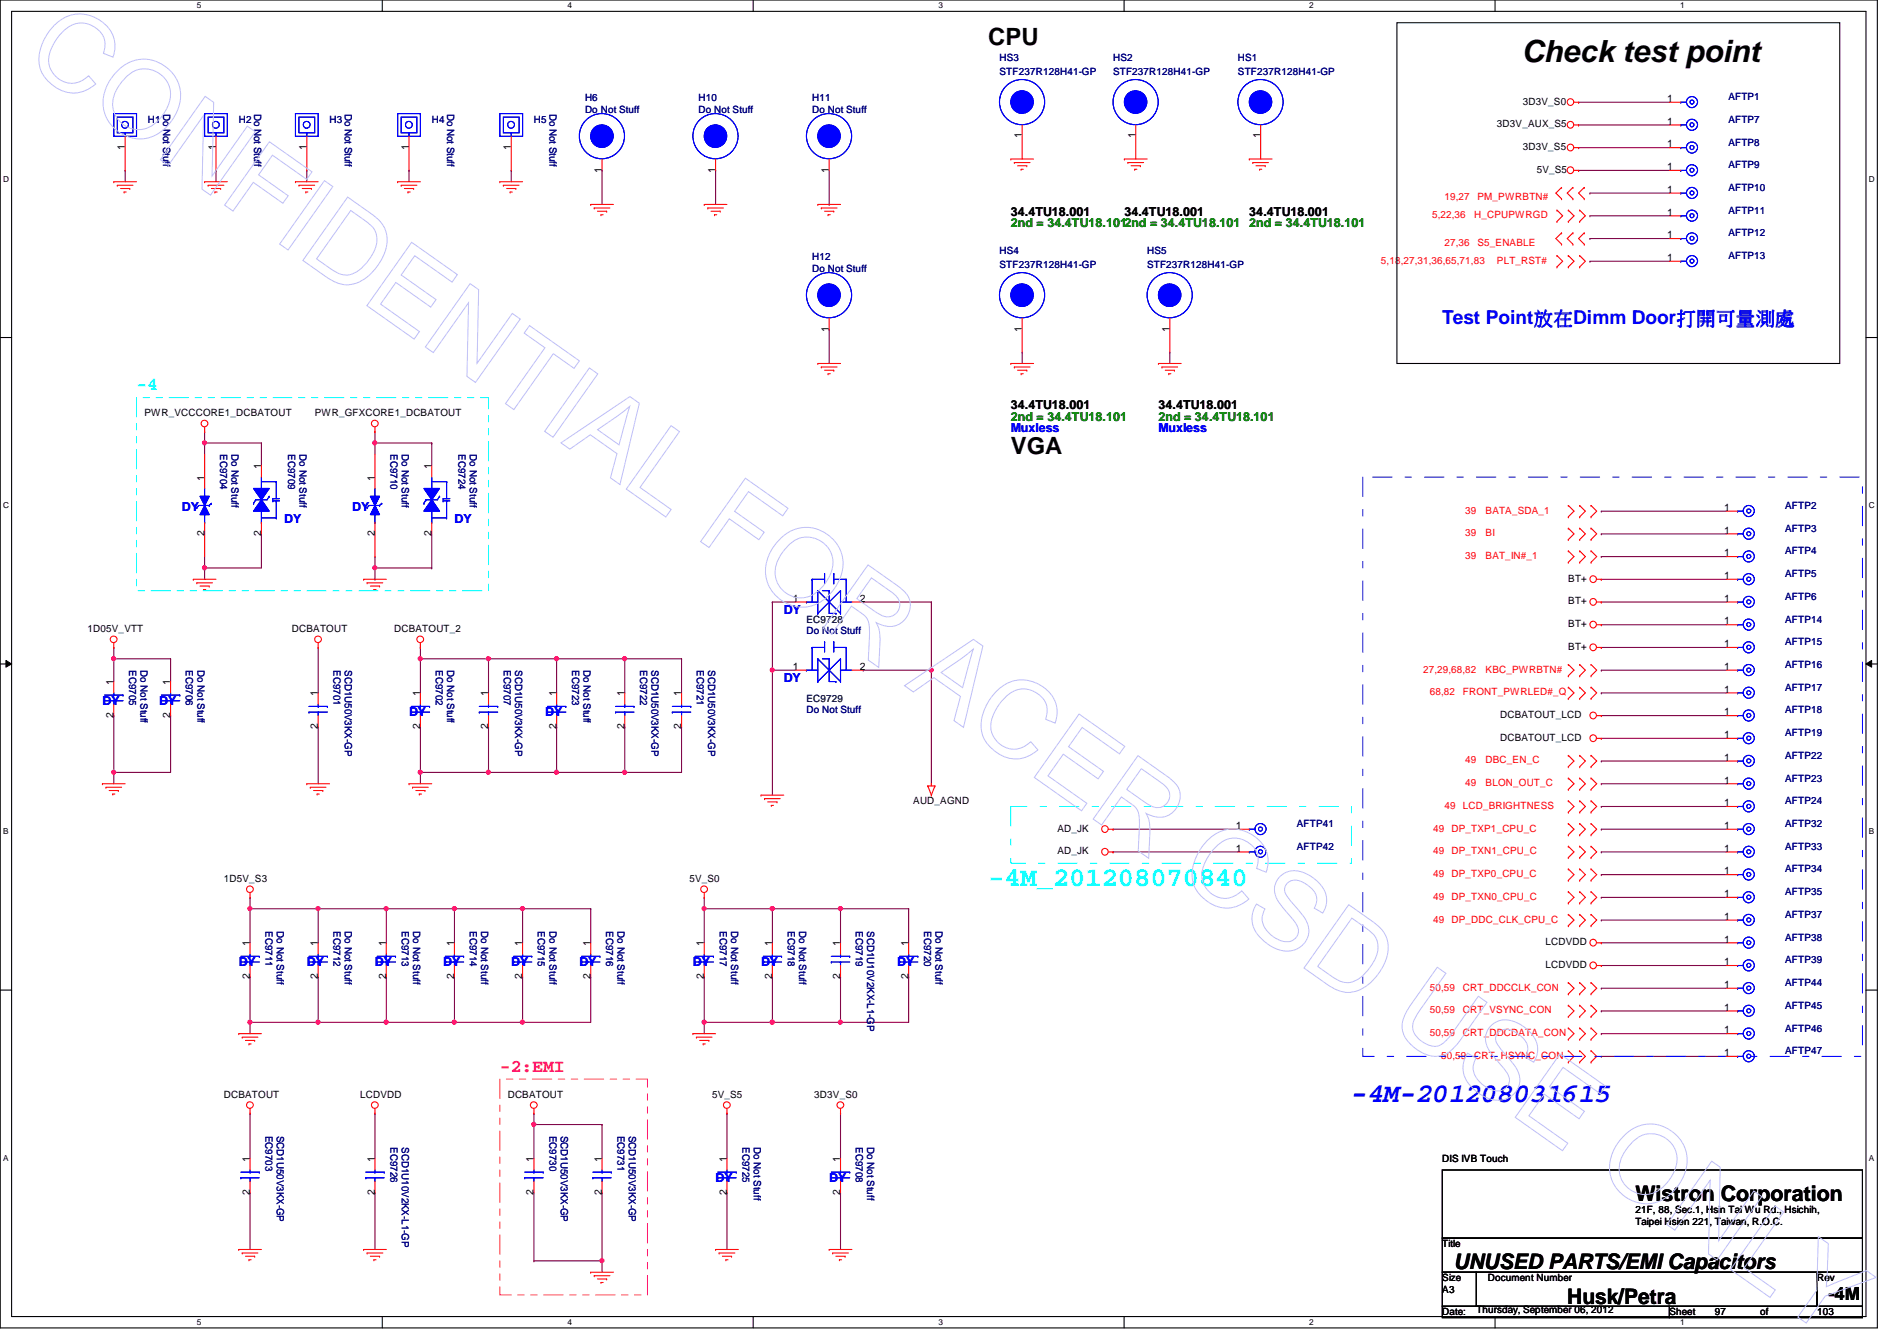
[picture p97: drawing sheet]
<svg xmlns="http://www.w3.org/2000/svg" width="297mm" height="210mm" viewBox="0 0 297 210" stroke-linecap="round" stroke-linejoin="round" font-family="sans-serif">
<defs><g id="words">
<text font-size="4.8" x="238.3" y="9.7">Check test point</text>
<text font-size="4.2" fill="#0ff" x="154.7" y="138.7">-4M_201208070840</text>
<text font-size="4.2" fill="#00f" x="211.6" y="172.5">-4M-201208031615</text>
<g font-size="3.7">
<text x="154.7" y="7">CPU</text>
<text x="158.3" y="71">VGA</text>
</g>
<g font-size="3.3">
<text x="256.1" y="188">Wistron Corporation</text>
<text x="227.6" y="198.6">UNUSED PARTS/EMI Capacitors</text>
<text x="245.4" y="204">Husk/Petra</text>
</g>
<text font-size="3" fill="#00f" x="225.8" y="50.8">Test Point放放Dimm Door打打打打打打</text>
<text font-size="2.8" fill="#0ff" x="21.4" y="61">-4</text>
<text font-size="2.8" fill="#ff0080" x="78.3" y="167.7">-2:EMI</text>
<text font-size="2.8" x="286.3" y="203.5">-4M</text>
<g font-size="1.9">
<text x="158.3" y="33.8">34.4TU18.001</text>
<text x="176.1" y="33.8">34.4TU18.001</text>
<text x="195.6" y="33.8">34.4TU18.001</text>
<text x="158.3" y="64.1">34.4TU18.001</text>
<text x="181.4" y="64.1">34.4TU18.001</text>
</g>
<g font-size="1.9" fill="#008000">
<text x="158.3" y="35.6">2nd = 34.4TU18.1012nd = 34.4TU18.101</text>
<text x="195.6" y="35.6">2nd = 34.4TU18.101</text>
<text x="158.3" y="65.8">2nd = 34.4TU18.101</text>
<text x="181.4" y="65.8">2nd = 34.4TU18.101</text>
</g>
<g font-size="1.9" fill="#00f">
<text x="158.3" y="67.6">Muxless</text>
<text x="181.4" y="67.6">Muxless</text>
<text x="28.5" y="80.1">DY</text>
<text x="44.5" y="81.8">DY</text>
<text x="55.2" y="80.1">DY</text>
<text x="71.2" y="81.8">DY</text>
<text x="122.7" y="96.1">DY</text>
<text x="122.7" y="106.7">DY</text>
<text x="16" y="110.3">DY</text>
<text x="24.9" y="110.3">DY</text>
<text x="64" y="112.1">DY</text>
<text x="85.4" y="112.1">DY</text>
<text x="37.4" y="151.2">DY</text>
<text x="48" y="151.2">DY</text>
<text x="58.7" y="151.2">DY</text>
<text x="69.4" y="151.2">DY</text>
<text x="80" y="151.2">DY</text>
<text x="90.7" y="151.2">DY</text>
<text x="108.5" y="151.2">DY</text>
<text x="119.2" y="151.2">DY</text>
<text x="140.5" y="151.2">DY</text>
<text x="112.1" y="185">DY</text>
<text x="129.8" y="185">DY</text>
</g>
<g font-size="1.6" fill="#000080">
<text x="156.5" y="9.6">HS3</text>
<text x="156.5" y="11.8">STF237R128H41-GP</text>
<text x="174.3" y="9.6">HS2</text>
<text x="174.3" y="11.8">STF237R128H41-GP</text>
<text x="193.8" y="9.6">HS1</text>
<text x="193.8" y="11.8">STF237R128H41-GP</text>
<text x="25.6" y="17.8" transform="rotate(90 25.6 17.8)">Do Not Stuff</text>
<text x="39.8" y="17.8" transform="rotate(90 39.8 17.8)">Do Not Stuff</text>
<text x="54" y="17.8" transform="rotate(90 54 17.8)">Do Not Stuff</text>
<text x="70" y="17.8" transform="rotate(90 70 17.8)">Do Not Stuff</text>
<text x="86" y="17.8" transform="rotate(90 86 17.8)">Do Not Stuff</text>
<text x="91.6" y="15.8">H6</text>
<text x="91.6" y="17.6">Do Not Stuff</text>
<text x="109.4" y="15.8">H10</text>
<text x="109.4" y="17.6">Do Not Stuff</text>
<text x="127.2" y="15.8">H11</text>
<text x="127.2" y="17.6">Do Not Stuff</text>
<text x="270.6" y="15.7">AFTP1</text>
<text x="23.2" y="19.2">H1</text>
<text x="37.4" y="19.2">H2</text>
<text x="51.6" y="19.2">H3</text>
<text x="67.6" y="19.2">H4</text>
<text x="83.6" y="19.2">H5</text>
<text x="270.6" y="19.2">AFTP7</text>
<text x="270.6" y="22.8">AFTP8</text>
<text x="270.6" y="26.3">AFTP9</text>
<text x="270.6" y="29.9">AFTP10</text>
<text x="270.6" y="33.4">AFTP11</text>
<text x="127.2" y="40.7">H12</text>
<text x="156.5" y="39.8">HS4</text>
<text x="156.5" y="42">STF237R128H41-GP</text>
<text x="179.6" y="39.8">HS5</text>
<text x="179.6" y="42">STF237R128H41-GP</text>
<text x="270.6" y="40.6">AFTP13</text>
<text x="270.6" y="37">AFTP12</text>
<text x="127.2" y="42.5">Do Not Stuff</text>
<text x="34.5" y="71.1" transform="rotate(90 34.5 71.1)">EC9704</text>
<text x="36.2" y="71.1" transform="rotate(90 36.2 71.1)">Do Not Stuff</text>
<text x="45.1" y="71.1" transform="rotate(90 45.1 71.1)">EC9709</text>
<text x="46.9" y="71.1" transform="rotate(90 46.9 71.1)">Do Not Stuff</text>
<text x="61.1" y="71.1" transform="rotate(90 61.1 71.1)">EC9710</text>
<text x="62.9" y="71.1" transform="rotate(90 62.9 71.1)">Do Not Stuff</text>
<text x="71.8" y="71.1" transform="rotate(90 71.8 71.1)">EC9724</text>
<text x="73.6" y="71.1" transform="rotate(90 73.6 71.1)">Do Not Stuff</text>
<text x="279.5" y="83.2">AFTP3</text>
<text x="279.5" y="79.7">AFTP2</text>
<text x="279.5" y="86.8">AFTP4</text>
<text x="279.5" y="90.3">AFTP5</text>
<text x="279.5" y="93.9">AFTP6</text>
<text x="126.3" y="99.2">Do Not Stuff</text>
<text x="279.5" y="97.5">AFTP14</text>
<text x="279.5" y="101">AFTP15</text>
<text x="20.2" y="104.9" transform="rotate(90 20.2 104.9)">EC9705</text>
<text x="22" y="104.9" transform="rotate(90 22 104.9)">Do Not Stuff</text>
<text x="29.1" y="104.9" transform="rotate(90 29.1 104.9)">EC9706</text>
<text x="30.9" y="104.9" transform="rotate(90 30.9 104.9)">Do Not Stuff</text>
<text x="52.2" y="104.9" transform="rotate(90 52.2 104.9)">EC9701</text>
<text x="54" y="104.9" transform="rotate(90 54 104.9)">SCD1U50V3KX-GP</text>
<text x="68.2" y="104.9" transform="rotate(90 68.2 104.9)">EC9702</text>
<text x="70" y="104.9" transform="rotate(90 70 104.9)">Do Not Stuff</text>
<text x="78.9" y="104.9" transform="rotate(90 78.9 104.9)">EC9707</text>
<text x="80.7" y="104.9" transform="rotate(90 80.7 104.9)">SCD1U50V3KX-GP</text>
<text x="89.6" y="104.9" transform="rotate(90 89.6 104.9)">EC9723</text>
<text x="91.4" y="104.9" transform="rotate(90 91.4 104.9)">Do Not Stuff</text>
<text x="100.2" y="104.9" transform="rotate(90 100.2 104.9)">EC9722</text>
<text x="102" y="104.9" transform="rotate(90 102 104.9)">SCD1U50V3KX-GP</text>
<text x="109.1" y="104.9" transform="rotate(90 109.1 104.9)">EC9721</text>
<text x="110.9" y="104.9" transform="rotate(90 110.9 104.9)">SCD1U50V3KX-GP</text>
<text x="279.5" y="104.6">AFTP16</text>
<text x="126.3" y="111.7">Do Not Stuff</text>
<text x="279.5" y="111.7">AFTP18</text>
<text x="279.5" y="108.1">AFTP17</text>
<text x="279.5" y="115.2">AFTP19</text>
<text x="279.5" y="118.8">AFTP22</text>
<text x="279.5" y="122.3">AFTP23</text>
<text x="279.5" y="125.9">AFTP24</text>
<text x="203.1" y="129.5">AFTP41</text>
<text x="279.5" y="129.5">AFTP32</text>
<text x="203.1" y="133">AFTP42</text>
<text x="279.5" y="133">AFTP33</text>
<text x="279.5" y="136.6">AFTP34</text>
<text x="279.5" y="140.1">AFTP35</text>
<text x="279.5" y="143.7">AFTP37</text>
<text x="41.6" y="145.8" transform="rotate(90 41.6 145.8)">EC9711</text>
<text x="43.3" y="145.8" transform="rotate(90 43.3 145.8)">Do Not Stuff</text>
<text x="52.2" y="145.8" transform="rotate(90 52.2 145.8)">EC9712</text>
<text x="54" y="145.8" transform="rotate(90 54 145.8)">Do Not Stuff</text>
<text x="62.9" y="145.8" transform="rotate(90 62.9 145.8)">EC9713</text>
<text x="64.7" y="145.8" transform="rotate(90 64.7 145.8)">Do Not Stuff</text>
<text x="73.6" y="145.8" transform="rotate(90 73.6 145.8)">EC9714</text>
<text x="75.4" y="145.8" transform="rotate(90 75.4 145.8)">Do Not Stuff</text>
<text x="84.2" y="145.8" transform="rotate(90 84.2 145.8)">EC9715</text>
<text x="86" y="145.8" transform="rotate(90 86 145.8)">Do Not Stuff</text>
<text x="94.9" y="145.8" transform="rotate(90 94.9 145.8)">EC9716</text>
<text x="96.7" y="145.8" transform="rotate(90 96.7 145.8)">Do Not Stuff</text>
<text x="112.7" y="145.8" transform="rotate(90 112.7 145.8)">EC9717</text>
<text x="114.5" y="145.8" transform="rotate(90 114.5 145.8)">Do Not Stuff</text>
<text x="123.4" y="145.8" transform="rotate(90 123.4 145.8)">EC9718</text>
<text x="125.1" y="145.8" transform="rotate(90 125.1 145.8)">Do Not Stuff</text>
<text x="134" y="145.8" transform="rotate(90 134 145.8)">EC9719</text>
<text x="135.8" y="145.8" transform="rotate(90 135.8 145.8)">SCD1U10V2KX-L1-GP</text>
<text x="144.7" y="145.8" transform="rotate(90 144.7 145.8)">EC9720</text>
<text x="146.5" y="145.8" transform="rotate(90 146.5 145.8)">Do Not Stuff</text>
<text x="279.5" y="147.2">AFTP38</text>
<text x="279.5" y="154.3">AFTP44</text>
<text x="279.5" y="150.8">AFTP39</text>
<text x="279.5" y="157.9">AFTP45</text>
<text x="279.5" y="161.5">AFTP46</text>
<text x="279.5" y="165">AFTP47</text>
<text x="41.6" y="177.8" transform="rotate(90 41.6 177.8)">EC9703</text>
<text x="43.3" y="177.8" transform="rotate(90 43.3 177.8)">SCD1U50V3KX-GP</text>
<text x="61.1" y="179.6" transform="rotate(90 61.1 179.6)">EC9726</text>
<text x="62.9" y="179.6" transform="rotate(90 62.9 179.6)">SCD1U10V2KX-L1-GP</text>
<text x="86" y="177.8" transform="rotate(90 86 177.8)">EC9730</text>
<text x="87.8" y="177.8" transform="rotate(90 87.8 177.8)">SCD1U50V3KX-GP</text>
<text x="96.7" y="177.8" transform="rotate(90 96.7 177.8)">EC9731</text>
<text x="98.5" y="177.8" transform="rotate(90 98.5 177.8)">SCD1U50V3KX-GP</text>
<text x="116.2" y="179.6" transform="rotate(90 116.2 179.6)">EC9725</text>
<text x="118" y="179.6" transform="rotate(90 118 179.6)">Do Not Stuff</text>
<text x="134" y="179.6" transform="rotate(90 134 179.6)">EC9708</text>
<text x="135.8" y="179.6" transform="rotate(90 135.8 179.6)">Do Not Stuff</text>
</g>
<g font-size="1.6">
<text x="238.5" y="16.4">3D3V_S0</text>
<text x="261.1" y="16">1</text>
<text x="19.6" y="23.5" transform="rotate(-90 19.6 23.5)">1</text>
<text x="33.8" y="23.5" transform="rotate(-90 33.8 23.5)">1</text>
<text x="48" y="23.5" transform="rotate(-90 48 23.5)">1</text>
<text x="64" y="23.5" transform="rotate(-90 64 23.5)">1</text>
<text x="80" y="23.5" transform="rotate(-90 80 23.5)">1</text>
<text x="160" y="21.7" transform="rotate(-90 160 21.7)">1</text>
<text x="177.8" y="21.7" transform="rotate(-90 177.8 21.7)">1</text>
<text x="197.4" y="21.7" transform="rotate(-90 197.4 21.7)">1</text>
<text x="234.4" y="19.9">3D3V_AUX_S5</text>
<text x="238.5" y="23.5">3D3V_S5</text>
<text x="261.1" y="19.5">1</text>
<text x="261.1" y="23.1">1</text>
<text x="94.2" y="27" transform="rotate(-90 94.2 27)">1</text>
<text x="112" y="27" transform="rotate(-90 112 27)">1</text>
<text x="129.8" y="27" transform="rotate(-90 129.8 27)">1</text>
<text x="240.6" y="27.1">5V_S5</text>
<text x="261.1" y="26.6">1</text>
<text x="261.1" y="33.7">1</text>
<text x="261.1" y="30.2">1</text>
<text x="261.1" y="40.9">1</text>
<text x="261.1" y="37.3">1</text>
<text x="129.8" y="51.9" transform="rotate(-90 129.8 51.9)">1</text>
<text x="160" y="51.9" transform="rotate(-90 160 51.9)">1</text>
<text x="183.1" y="51.9" transform="rotate(-90 183.1 51.9)">1</text>
<text x="22.6" y="65.1">PWR_VCCCORE1_DCBATOUT</text>
<text x="49.3" y="65.1">PWR_GFXCORE1_DCBATOUT</text>
<text x="32" y="75.2" transform="rotate(-90 32 75.2)">1</text>
<text x="40.9" y="73.4" transform="rotate(-90 40.9 73.4)">1</text>
<text x="58.7" y="75.2" transform="rotate(-90 58.7 75.2)">1</text>
<text x="67.6" y="73.4" transform="rotate(-90 67.6 73.4)">1</text>
<text x="32" y="83.9" transform="rotate(-90 32 83.9)">2</text>
<text x="40.9" y="83.9" transform="rotate(-90 40.9 83.9)">2</text>
<text x="58.7" y="83.9" transform="rotate(-90 58.7 83.9)">2</text>
<text x="67.6" y="83.9" transform="rotate(-90 67.6 83.9)">2</text>
<text x="270" y="83.5">1</text>
<text x="270" y="80">1</text>
<text x="270" y="87.1">1</text>
<text x="124.2" y="94.2">1</text>
<text x="134.6" y="94.2">2</text>
<text x="245.6" y="91.1">BT+</text>
<text x="245.6" y="94.6">BT+</text>
<text x="270" y="90.6">1</text>
<text x="270" y="94.2">1</text>
<text x="13.7" y="98.9">1D05V_VTT</text>
<text x="45.7" y="98.9">DCBATOUT</text>
<text x="61.7" y="98.9">DCBATOUT_2</text>
<text x="245.6" y="98.2">BT+</text>
<text x="245.6" y="101.7">BT+</text>
<text x="270" y="97.7">1</text>
<text x="270" y="101.3">1</text>
<text x="17.8" y="107.2" transform="rotate(-90 17.8 107.2)">1</text>
<text x="26.7" y="107.2" transform="rotate(-90 26.7 107.2)">1</text>
<text x="124.2" y="104.9">1</text>
<text x="134.6" y="104.9">2</text>
<text x="270" y="104.9">1</text>
<text x="17.8" y="112.4" transform="rotate(-90 17.8 112.4)">2</text>
<text x="26.7" y="112.4" transform="rotate(-90 26.7 112.4)">2</text>
<text x="49.8" y="109" transform="rotate(-90 49.8 109)">1</text>
<text x="65.8" y="109" transform="rotate(-90 65.8 109)">1</text>
<text x="76.5" y="109" transform="rotate(-90 76.5 109)">1</text>
<text x="87.1" y="109" transform="rotate(-90 87.1 109)">1</text>
<text x="97.8" y="109" transform="rotate(-90 97.8 109)">1</text>
<text x="106.7" y="109" transform="rotate(-90 106.7 109)">1</text>
<text x="234.9" y="112.4">DCBATOUT_LCD</text>
<text x="270" y="112">1</text>
<text x="270" y="108.4">1</text>
<text x="49.8" y="114.1" transform="rotate(-90 49.8 114.1)">2</text>
<text x="65.8" y="114.1" transform="rotate(-90 65.8 114.1)">2</text>
<text x="76.5" y="114.1" transform="rotate(-90 76.5 114.1)">2</text>
<text x="87.1" y="114.1" transform="rotate(-90 87.1 114.1)">2</text>
<text x="97.8" y="114.1" transform="rotate(-90 97.8 114.1)">2</text>
<text x="106.7" y="114.1" transform="rotate(-90 106.7 114.1)">2</text>
<text x="234.9" y="116">DCBATOUT_LCD</text>
<text x="270" y="115.5">1</text>
<text x="270" y="119.1">1</text>
<text x="143" y="125.9">AUD_AGND</text>
<text x="270" y="122.6">1</text>
<text x="165.6" y="130.2">AD_JK</text>
<text x="193.5" y="129.8">1</text>
<text x="270" y="129.8">1</text>
<text x="270" y="126.2">1</text>
<text x="165.6" y="133.7">AD_JK</text>
<text x="193.5" y="133.3">1</text>
<text x="270" y="133.3">1</text>
<text x="270" y="136.9">1</text>
<text x="35" y="138">1D5V_S3</text>
<text x="107.9" y="138">5V_S0</text>
<text x="270" y="140.4">1</text>
<text x="270" y="144">1</text>
<text x="39.1" y="148.1" transform="rotate(-90 39.1 148.1)">1</text>
<text x="49.8" y="148.1" transform="rotate(-90 49.8 148.1)">1</text>
<text x="60.4" y="148.1" transform="rotate(-90 60.4 148.1)">1</text>
<text x="71.1" y="148.1" transform="rotate(-90 71.1 148.1)">1</text>
<text x="81.8" y="148.1" transform="rotate(-90 81.8 148.1)">1</text>
<text x="92.5" y="148.1" transform="rotate(-90 92.5 148.1)">1</text>
<text x="110.2" y="148.1" transform="rotate(-90 110.2 148.1)">1</text>
<text x="120.9" y="148.1" transform="rotate(-90 120.9 148.1)">1</text>
<text x="131.6" y="148.1" transform="rotate(-90 131.6 148.1)">1</text>
<text x="142.2" y="148.1" transform="rotate(-90 142.2 148.1)">1</text>
<text x="242" y="148">LCDVDD</text>
<text x="270" y="147.5">1</text>
<text x="39.1" y="153.2" transform="rotate(-90 39.1 153.2)">2</text>
<text x="49.8" y="153.2" transform="rotate(-90 49.8 153.2)">2</text>
<text x="60.4" y="153.2" transform="rotate(-90 60.4 153.2)">2</text>
<text x="71.1" y="153.2" transform="rotate(-90 71.1 153.2)">2</text>
<text x="81.8" y="153.2" transform="rotate(-90 81.8 153.2)">2</text>
<text x="92.5" y="153.2" transform="rotate(-90 92.5 153.2)">2</text>
<text x="110.2" y="153.2" transform="rotate(-90 110.2 153.2)">2</text>
<text x="120.9" y="153.2" transform="rotate(-90 120.9 153.2)">2</text>
<text x="131.6" y="153.2" transform="rotate(-90 131.6 153.2)">2</text>
<text x="142.2" y="153.2" transform="rotate(-90 142.2 153.2)">2</text>
<text x="242" y="151.5">LCDVDD</text>
<text x="270" y="154.6">1</text>
<text x="270" y="151.1">1</text>
<text x="270" y="158.2">1</text>
<text x="270" y="161.8">1</text>
<text x="270" y="165.3">1</text>
<text x="35" y="171.8">DCBATOUT</text>
<text x="56.4" y="171.8">LCDVDD</text>
<text x="79.5" y="171.8">DCBATOUT</text>
<text x="111.5" y="171.8">5V_S5</text>
<text x="127.5" y="171.8">3D3V_S0</text>
<text x="39.1" y="181.9" transform="rotate(-90 39.1 181.9)">1</text>
<text x="58.7" y="181.9" transform="rotate(-90 58.7 181.9)">1</text>
<text x="83.6" y="181.9" transform="rotate(-90 83.6 181.9)">1</text>
<text x="94.2" y="181.9" transform="rotate(-90 94.2 181.9)">1</text>
<text x="113.8" y="181.9" transform="rotate(-90 113.8 181.9)">1</text>
<text x="131.6" y="181.9" transform="rotate(-90 131.6 181.9)">1</text>
<text x="225.8" y="181.9">DIS IVB Touch</text>
<text x="39.1" y="187" transform="rotate(-90 39.1 187)">2</text>
<text x="58.7" y="187" transform="rotate(-90 58.7 187)">2</text>
<text x="83.6" y="187" transform="rotate(-90 83.6 187)">2</text>
<text x="94.2" y="187" transform="rotate(-90 94.2 187)">2</text>
<text x="113.8" y="187" transform="rotate(-90 113.8 187)">2</text>
<text x="131.6" y="187" transform="rotate(-90 131.6 187)">2</text>
<text x="256.1" y="189.9">21F, 88, Sec.1, Hsin Tai Wu Rd., Hsichih,</text>
<text x="256.1" y="191.7">Taipei Hsien 221, Taiwan, R.O.C.</text>
<text x="225.8" y="195.2">Title</text>
<text x="225.8" y="200.6">Size</text>
<text x="225.8" y="202.4">A3</text>
<text x="233" y="200.6">Document Number</text>
<text x="284.5" y="200.6">Rev</text>
<text x="225.8" y="205.9">Date:</text>
<text x="231.2" y="205.6">Thursday, September 06, 2012</text>
<text x="261.4" y="205.9">Sheet</text>
<text x="268.5" y="205.9">97</text>
<text x="275.6" y="205.9">of</text>
<text x="284.5" y="205.9">103</text>
</g>
<g font-size="1.6" fill="#f00">
<text x="224.2" y="34.2">5,22,36</text>
<text x="226.2" y="31.3">19,27</text>
<text x="230.8" y="34.2">H_CPUPWRGD</text>
<text x="231.3" y="31.3">PM_PWRBTN#</text>
<text x="216.2" y="41.3">5,18,27,31,36,65,71,83</text>
<text x="226.2" y="38.4">27,36</text>
<text x="231.3" y="38.4">S5_ENABLE</text>
<text x="234.4" y="41.3">PLT_RST#</text>
<text x="229.4" y="83.9">39</text>
<text x="229.4" y="80.4">39</text>
<text x="232.6" y="80.4">BATA_SDA_1</text>
<text x="232.6" y="83.9">BI</text>
<text x="229.4" y="87.5">39</text>
<text x="232.6" y="87.5">BAT_IN#_1</text>
<text x="222.8" y="105.3">27,29,68,82</text>
<text x="232.6" y="105.3">KBC_PWRBTN#</text>
<text x="223.9" y="108.8">68,82</text>
<text x="229.1" y="108.8">FRONT_PWRLED#_Q</text>
<text x="229.4" y="119.5">49</text>
<text x="232.6" y="119.5">DBC_EN_C</text>
<text x="229.4" y="123.1">49</text>
<text x="232.6" y="123.1">BLON_OUT_C</text>
<text x="224.4" y="130.2">49</text>
<text x="226.2" y="126.6">49</text>
<text x="227.3" y="130.2">DP_TXP1_CPU_C</text>
<text x="229.1" y="126.6">LCD_BRIGHTNESS</text>
<text x="224.4" y="137.3">49</text>
<text x="224.4" y="133.7">49</text>
<text x="227.3" y="137.3">DP_TXP0_CPU_C</text>
<text x="227.3" y="133.7">DP_TXN1_CPU_C</text>
<text x="224.4" y="140.8">49</text>
<text x="227.3" y="140.8">DP_TXN0_CPU_C</text>
<text x="224.4" y="144.4">49</text>
<text x="227.3" y="144.4">DP_DDC_CLK_CPU_C</text>
<text x="223.9" y="155.1">50,59</text>
<text x="229.1" y="155.1">CRT_DDCCLK_CON</text>
<text x="223.9" y="158.6">50,59</text>
<text x="229.1" y="158.6">CRT_VSYNC_CON</text>
<text x="223.9" y="162.2">50,59</text>
<text x="225.7" y="165.7">50,59</text>
<text x="229.1" y="162.2">CRT_DDCDATA_CON</text>
<text x="230.8" y="165.7">CRT_HSYNC_CON</text>
</g>
<g font-size="1.6" fill="#004040">
<text x="126.3" y="97.5">EC9728</text>
<text x="126.3" y="109.9">EC9729</text>
</g>
<g font-size="1.3">
<text x="30.8" y="1.3">5</text>
<text x="88.9" y="1.3">4</text>
<text x="146.9" y="1.3">3</text>
<text x="205" y="1.3">2</text>
<text x="263.1" y="1.3">1</text>
<text x=".5" y="28.4">D</text>
<text x="292.6" y="28.4">D</text>
<text x=".5" y="79.5">C</text>
<text x="292.6" y="79.5">C</text>
<text x=".5" y="130.6">B</text>
<text x="292.6" y="130.6">B</text>
<text x=".5" y="181.7">A</text>
<text x="292.6" y="181.7">A</text>
<text x="30.8" y="207.4">5</text>
<text x="88.9" y="207.4">4</text>
<text x="146.9" y="207.4">3</text>
<text x="205" y="207.4">2</text>
<text x="263.1" y="207.4">1</text>
</g>
</g></defs>
<path d="M0 0h294v207.9h-294zM1.8 1.8h290.4v204.3h-290.4z" fill="none" stroke="#000" stroke-width=".17"/>
<g fill="#fff">
<path d="M30.8 .2h.7v1.4h-.7z"/>
<path d="M30.8 206.2h.7v1.4h-.7z"/>
</g>
<path d="M59.9 0v1.8M59.9 206.1v1.8" fill="none" stroke="#000" stroke-width=".17"/>
<g fill="#fff">
<path d="M88.9 .2h.6v1.4h-.6z"/>
<path d="M88.9 206.2h.6v1.4h-.6z"/>
</g>
<path d="M117.9 0v1.8M117.9 206.1v1.8" fill="none" stroke="#000" stroke-width=".17"/>
<g fill="#fff">
<path d="M146.9 .2h.7v1.4h-.7z"/>
<path d="M146.9 206.2h.7v1.4h-.7z"/>
</g>
<path d="M176 0v1.8M176 206.1v1.8" fill="none" stroke="#000" stroke-width=".17"/>
<g fill="#fff">
<path d="M205 .2h.7v1.4h-.7z"/>
<path d="M205 206.2h.7v1.4h-.7z"/>
</g>
<path d="M234.1 0v1.8M234.1 206.1v1.8" fill="none" stroke="#000" stroke-width=".17"/>
<g fill="#fff">
<path d="M263.1 .2h.7v1.4h-.7z"/>
<path d="M263.1 206.2h.7v1.4h-.7z"/>
<path d="M.5 27.3h.9v1.4h-.9z"/>
<path d="M292.6 27.3h.9v1.4h-.9z"/>
<path d="M.5 78.4h.9v1.4h-.9z"/>
<path d="M292.6 78.4h.9v1.4h-.9z"/>
</g>
<path d="M0 52.8h1.8M292.2 52.8h1.8" fill="none" stroke="#000" stroke-width=".17"/>
<g fill="#fff">
<path d="M.5 129.5h.8v1.4h-.8z"/>
<path d="M292.6 129.5h.9v1.4h-.9z"/>
</g>
<path d="M0 103.9h1.8M292.2 103.9h1.8" fill="none" stroke="#000" stroke-width=".17"/>
<path d="M.9 103.4l.9 .5-.9 .5zM292.2 103.9l.9-.5v1z" fill="#000"/>
<path d="M.9 103.4l.9 .5-.9 .5zM292.2 103.9l.9-.5v1z" fill="none" stroke="#000" stroke-width=".16"/>
<g fill="#fff">
<path d="M.5 180.5h.8v1.4h-.8z"/>
<path d="M292.6 180.5h.9v1.4h-.9z"/>
</g>
<path d="M0 155h1.8M292.2 155h1.8" fill="none" stroke="#000" stroke-width=".17"/>
<g fill="none" stroke="#800040" stroke-width=".17">
<path d="M247.2 19.6h.1M247.2 16h.1M247.2 19.6h14.2M247.2 16h14.2M247.2 26.7h.1M247.2 23.1h.1M247.2 26.7h14.2M247.2 23.1h14.2M249 37.3h.1M249 33.8h.1M249 30.2h.1M249 37.3h12.4"/>
<path d="M249 33.8h12.4M249 30.2h12.4M249 40.9h.1M249 40.9h12.4M17.8 112h.1M17.8 103.1h.1M17.8 101.3h.1M17.8 101.3v5.4M17.8 112v10.7M17.8 120.9h.1"/>
</g>
<circle cx="17.8" cy="120.9" r=".32" fill="#f0f"/>
<circle cx="17.8" cy="120.9" r=".32" fill="none" stroke="#f0f" stroke-width=".17"/>
<path d="M17.8 103.1h.1M17.8 103.1h8.9" fill="none" stroke="#800040" stroke-width=".17"/>
<circle cx="17.8" cy="103.1" r=".32" fill="#f0f"/>
<circle cx="17.8" cy="103.1" r=".32" fill="none" stroke="#f0f" stroke-width=".17"/>
<g fill="none" stroke="#800040" stroke-width=".17">
<path d="M19.6 26.7h.1M19.6 26.7v1.7M33.8 26.7h.1M33.8 26.7v1.7M48 26.7h.1M48 26.7v1.7M64 26.7h.1M64 26.7v1.7M80 26.7h.1M80 26.7v1.7M94.3 26.7h.1M94.3 26.7v5.3"/>
<path d="M112.1 26.7h.1M112.1 26.7v5.3M129.8 32h.1M129.8 26.7v5.3M129.8 51.6h.1M129.8 51.6v5.3M160.1 55.1h.1M160.1 55.1v1.8M183.2 55.1h.1M183.2 55.1v1.8M26.7 103.1h.1M26.7 112h.1"/>
<path d="M26.7 103.1v3.6M26.7 112v8.9h-8.9M49.8 101.3h.1M49.8 113.8h.1M49.8 101.3v7.2M49.8 113.8v8.9M65.8 103.1h.1M65.8 113.8h.1M65.8 101.3h.1M65.8 103.1h10.7M65.8 101.3v7.2M65.8 113.8v7.1"/>
<path d="M17.8 120.9h.1"/>
</g>
<circle cx="65.8" cy="103.1" r=".32" fill="#f0f"/>
<circle cx="65.8" cy="103.1" r=".32" fill="none" stroke="#f0f" stroke-width=".17"/>
<path d="M65.8 120.9h.1M65.8 120.9v1.8" fill="none" stroke="#800040" stroke-width=".17"/>
<circle cx="65.8" cy="120.9" r=".32" fill="#f0f"/>
<circle cx="65.8" cy="120.9" r=".32" fill="none" stroke="#f0f" stroke-width=".17"/>
<g fill="none" stroke="#800040" stroke-width=".17">
<path d="M39.2 142.2h.1M39.2 152.9h.1M39.2 140.5h.1M39.2 140.5v7.1M39.2 152.9v8.9M49.8 142.2h.1M49.8 152.9h.1M49.8 142.2v5.4M49.8 152.9v7.1M60.5 142.2h.1M60.5 152.9h.1M60.5 142.2v5.4"/>
<path d="M60.5 152.9v7.1M71.2 142.2h.1M71.2 152.9h.1M71.2 142.2v5.4M71.2 152.9v7.1M81.8 142.2h.1M81.8 152.9h.1M81.8 142.2v5.4M81.8 152.9v7.1M81.8 142.2h10.7M92.5 142.2h.1M92.5 152.9h.1"/>
<path d="M92.5 142.2v5.4M92.5 152.9v7.1M39.2 160h.1M131.6 174.2h.1M131.6 174.2v7.2M131.6 186.7h.1M131.6 186.7v8.9"/>
</g>
<circle cx="81.8" cy="142.2" r=".32" fill="#f0f"/>
<circle cx="81.8" cy="142.2" r=".32" fill="none" stroke="#f0f" stroke-width=".17"/>
<path d="M39.2 142.2h.1M39.2 142.2h10.6" fill="none" stroke="#800040" stroke-width=".17"/>
<circle cx="39.1" cy="142.2" r=".32" fill="#f0f"/>
<circle cx="39.1" cy="142.2" r=".32" fill="none" stroke="#f0f" stroke-width=".17"/>
<path d="M60.5 142.2h.1M60.5 142.2h10.7" fill="none" stroke="#800040" stroke-width=".17"/>
<circle cx="60.5" cy="142.2" r=".32" fill="#f0f"/>
<circle cx="60.5" cy="142.2" r=".32" fill="none" stroke="#f0f" stroke-width=".17"/>
<path d="M49.8 142.2h.1M49.8 142.2h10.7" fill="none" stroke="#800040" stroke-width=".17"/>
<circle cx="49.8" cy="142.2" r=".32" fill="#f0f"/>
<circle cx="49.8" cy="142.2" r=".32" fill="none" stroke="#f0f" stroke-width=".17"/>
<path d="M39.2 160h.1M39.2 160h10.6" fill="none" stroke="#800040" stroke-width=".17"/>
<circle cx="39.1" cy="160" r=".32" fill="#f0f"/>
<circle cx="39.1" cy="160" r=".32" fill="none" stroke="#f0f" stroke-width=".17"/>
<path d="M60.5 160h.1M60.5 160h10.7" fill="none" stroke="#800040" stroke-width=".17"/>
<circle cx="60.5" cy="160" r=".32" fill="#f0f"/>
<circle cx="60.5" cy="160" r=".32" fill="none" stroke="#f0f" stroke-width=".17"/>
<path d="M49.8 160h.1M49.8 160h10.7" fill="none" stroke="#800040" stroke-width=".17"/>
<circle cx="49.8" cy="160" r=".32" fill="#f0f"/>
<circle cx="49.8" cy="160" r=".32" fill="none" stroke="#f0f" stroke-width=".17"/>
<path d="M81.8 160h.1M81.8 160h10.7" fill="none" stroke="#800040" stroke-width=".17"/>
<circle cx="81.8" cy="160" r=".32" fill="#f0f"/>
<circle cx="81.8" cy="160" r=".32" fill="none" stroke="#f0f" stroke-width=".17"/>
<path d="M71.2 160h.1M71.2 160h10.6" fill="none" stroke="#800040" stroke-width=".17"/>
<circle cx="71.1" cy="160" r=".32" fill="#f0f"/>
<circle cx="71.1" cy="160" r=".32" fill="none" stroke="#f0f" stroke-width=".17"/>
<path d="M71.2 142.2h.1M71.2 142.2h10.6" fill="none" stroke="#800040" stroke-width=".17"/>
<circle cx="71.1" cy="142.2" r=".32" fill="#f0f"/>
<circle cx="71.1" cy="142.2" r=".32" fill="none" stroke="#f0f" stroke-width=".17"/>
<path d="M110.3 142.2h.1M110.3 142.2h10.6" fill="none" stroke="#800040" stroke-width=".17"/>
<circle cx="120.9" cy="142.2" r=".32" fill="#f0f"/>
<circle cx="120.9" cy="142.2" r=".32" fill="none" stroke="#f0f" stroke-width=".17"/>
<circle cx="110.3" cy="142.2" r=".32" fill="#f0f"/>
<circle cx="110.3" cy="142.2" r=".32" fill="none" stroke="#f0f" stroke-width=".17"/>
<path d="M110.3 140.5h.1M110.3 140.5v1.7M120.9 142.2h.1M120.9 142.2h10.7" fill="none" stroke="#800040" stroke-width=".17"/>
<circle cx="120.9" cy="142.2" r=".32" fill="#f0f"/>
<circle cx="120.9" cy="142.2" r=".32" fill="none" stroke="#f0f" stroke-width=".17"/>
<path d="M131.6 142.2h.1M131.6 142.2h10.7" fill="none" stroke="#800040" stroke-width=".17"/>
<circle cx="131.6" cy="142.2" r=".32" fill="#f0f"/>
<circle cx="131.6" cy="142.2" r=".32" fill="none" stroke="#f0f" stroke-width=".17"/>
<g fill="none" stroke="#800040" stroke-width=".17">
<path d="M110.3 142.2h.1M110.3 142.2v5.4M120.9 142.2h.1M120.9 152.9h.1M120.9 142.2v5.4M120.9 152.9v7.1M131.6 142.2h.1M131.6 152.9h.1M131.6 142.2v5.4M131.6 152.9v7.1M110.3 160h.1M110.3 160v1.8"/>
<path d="M131.6 160h.1M131.6 160h10.7"/>
</g>
<circle cx="131.6" cy="160" r=".32" fill="#f0f"/>
<circle cx="131.6" cy="160" r=".32" fill="none" stroke="#f0f" stroke-width=".17"/>
<path d="M110.3 160h.1M110.3 160h10.6" fill="none" stroke="#800040" stroke-width=".17"/>
<circle cx="120.9" cy="160" r=".32" fill="#f0f"/>
<circle cx="120.9" cy="160" r=".32" fill="none" stroke="#f0f" stroke-width=".17"/>
<circle cx="110.3" cy="160" r=".32" fill="#f0f"/>
<circle cx="110.3" cy="160" r=".32" fill="none" stroke="#f0f" stroke-width=".17"/>
<path d="M110.3 152.9h.1M110.3 152.9v7.1M142.3 142.2h.1M142.3 152.9h.1M142.3 142.2v5.4M142.3 152.9v7.1M120.9 160h.1M120.9 160h10.7" fill="none" stroke="#800040" stroke-width=".17"/>
<circle cx="120.9" cy="160" r=".32" fill="#f0f"/>
<circle cx="120.9" cy="160" r=".32" fill="none" stroke="#f0f" stroke-width=".17"/>
<path d="M76.5 103.1h.1M76.5 103.1v5.4M106.7 103.1h.1M106.7 103.1v5.4" fill="none" stroke="#800040" stroke-width=".17"/>
<circle cx="76.5" cy="103.1" r=".32" fill="#f0f"/>
<circle cx="76.5" cy="103.1" r=".32" fill="none" stroke="#f0f" stroke-width=".17"/>
<path d="M76.5 103.1h.1M76.5 103.1h10.7M87.2 103.1h.1M87.2 103.1v5.4" fill="none" stroke="#800040" stroke-width=".17"/>
<circle cx="87.1" cy="103.1" r=".32" fill="#f0f"/>
<circle cx="87.1" cy="103.1" r=".32" fill="none" stroke="#f0f" stroke-width=".17"/>
<path d="M87.2 103.1h.1M87.2 103.1h10.6M97.8 103.1h.1M97.8 103.1v5.4" fill="none" stroke="#800040" stroke-width=".17"/>
<circle cx="97.8" cy="103.1" r=".32" fill="#f0f"/>
<circle cx="97.8" cy="103.1" r=".32" fill="none" stroke="#f0f" stroke-width=".17"/>
<path d="M76.5 113.8h.1M76.5 113.8v7.1M97.8 103.1h.1M97.8 103.1h8.9" fill="none" stroke="#800040" stroke-width=".17"/>
<circle cx="76.5" cy="120.9" r=".32" fill="#f0f"/>
<circle cx="76.5" cy="120.9" r=".32" fill="none" stroke="#f0f" stroke-width=".17"/>
<path d="M87.2 113.8h.1M87.2 113.8v7.1" fill="none" stroke="#800040" stroke-width=".17"/>
<circle cx="87.1" cy="120.9" r=".32" fill="#f0f"/>
<circle cx="87.1" cy="120.9" r=".32" fill="none" stroke="#f0f" stroke-width=".17"/>
<path d="M97.8 113.8h.1M97.8 113.8v7.1M106.7 113.8h.1M106.7 113.8v7.1h-30.2M76.5 120.9h.1M87.2 120.9h.1M97.8 120.9h.1" fill="none" stroke="#800040" stroke-width=".17"/>
<circle cx="97.8" cy="120.9" r=".32" fill="#f0f"/>
<circle cx="97.8" cy="120.9" r=".32" fill="none" stroke="#f0f" stroke-width=".17"/>
<g fill="none" stroke="#800040" stroke-width=".17">
<path d="M135.2 94.2h.1M135.2 94.2h10.6M145.8 94.2h.1M145.8 94.2v28.5M135.2 104.9h.1M135.2 104.9h10.6M145.8 104.9h.1M65.8 120.9h10.7M76.5 120.9h.1M113.8 174.2h.1M113.8 174.2v7.2M113.8 186.7h.1"/>
<path d="M113.8 186.7v8.9"/>
</g>
<circle cx="145.8" cy="104.9" r=".32" fill="#f0f"/>
<circle cx="145.8" cy="104.9" r=".32" fill="none" stroke="#f0f" stroke-width=".17"/>
<path d="M120.9 94.2h.1M120.9 94.2h3.6M120.9 94.2v30.3M120.9 104.9h.1M120.9 104.9h3.6" fill="none" stroke="#800040" stroke-width=".17"/>
<circle cx="120.9" cy="104.9" r=".32" fill="#f0f"/>
<circle cx="120.9" cy="104.9" r=".32" fill="none" stroke="#f0f" stroke-width=".17"/>
<path d="M39.2 174.2h.1M39.2 174.2v7.2M58.7 174.2h.1M58.7 174.2v7.2M83.6 176h.1M83.6 176v5.4M83.6 176h10.7M39.2 186.7h.1M39.2 186.7v8.9M58.7 186.7h.1M58.7 186.7v8.9" fill="none" stroke="#800040" stroke-width=".17"/>
<circle cx="83.6" cy="176" r=".32" fill="#f0f"/>
<circle cx="83.6" cy="176" r=".32" fill="none" stroke="#f0f" stroke-width=".17"/>
<path d="M94.3 176h.1M94.3 176v5.4M83.6 197.4h.1M83.6 186.7v10.7M83.6 197.4h10.7M94.3 197.4h.1M94.3 197.4v1.7" fill="none" stroke="#800040" stroke-width=".17"/>
<circle cx="94.2" cy="197.3" r=".32" fill="#f0f"/>
<circle cx="94.2" cy="197.3" r=".32" fill="none" stroke="#f0f" stroke-width=".17"/>
<path d="M32 69.3h.1M32 69.3h8.9M83.6 174.2h.1M83.6 174.2v1.8M94.3 186.7h.1M94.3 186.7v10.7" fill="none" stroke="#800040" stroke-width=".17"/>
<circle cx="32" cy="69.3" r=".32" fill="#f0f"/>
<circle cx="32" cy="69.3" r=".32" fill="none" stroke="#f0f" stroke-width=".17"/>
<path d="M32 67.6h.1M32 67.6v1.7M32 88.9h.1M32 88.9h8.9" fill="none" stroke="#800040" stroke-width=".17"/>
<circle cx="32" cy="88.9" r=".32" fill="#f0f"/>
<circle cx="32" cy="88.9" r=".32" fill="none" stroke="#f0f" stroke-width=".17"/>
<g fill="none" stroke="#800040" stroke-width=".17">
<path d="M32 69.3h.1M32 69.3v1.8M58.7 67.6h.1M58.7 69.3h.1M58.7 69.3h8.9M58.7 67.6v3.5M67.6 69.3h.1M32 88.9h.1M32 88.9v1.8M40.9 83.6h.1M40.9 83.6v5.3M58.7 88.9h.1"/>
<path d="M58.7 88.9h8.9"/>
</g>
<circle cx="58.7" cy="69.3" r=".32" fill="#f0f"/>
<circle cx="58.7" cy="69.3" r=".32" fill="none" stroke="#f0f" stroke-width=".17"/>
<path d="M58.7 90.7h.1M58.7 87.1h.1M58.7 87.1v3.6" fill="none" stroke="#800040" stroke-width=".17"/>
<circle cx="58.7" cy="88.9" r=".32" fill="#f0f"/>
<circle cx="58.7" cy="88.9" r=".32" fill="none" stroke="#f0f" stroke-width=".17"/>
<g fill="none" stroke="#800040" stroke-width=".17">
<path d="M40.9 69.3h.1M40.9 69.3v3.6M67.6 69.3h.1M67.6 69.3v3.6M32 88.9h.1M32 87.1v1.8M67.6 88.9h.1M67.6 83.6v5.3M250.7 94.2h.1M250.7 97.8h.1M250.7 83.6h.1M250.7 87.1h.1"/>
<path d="M250.7 80h.1M250.7 90.7h.1M250.7 94.2h19.6M250.7 97.8h19.6M250.7 83.6h19.6M250.7 87.1h19.6M250.7 80h19.6M250.7 90.7h19.6M250.7 101.3h.1M250.7 112h.1M250.7 115.6h.1M250.7 108.5h.1"/>
<path d="M250.7 104.9h.1M250.7 119.1h.1M250.7 101.3h19.6M250.7 112h19.6M250.7 115.6h19.6M250.7 108.5h19.6M250.7 104.9h19.6M250.7 119.1h19.6M174.3 129.8h.1M174.3 133.3h.1M174.3 129.8h19.5M174.3 133.3h19.5"/>
<path d="M250.7 122.7h.1M250.7 136.9h.1M250.7 126.2h.1M250.7 129.8h.1M250.7 133.3h.1M250.7 129.8h19.6M250.7 122.7h19.6M250.7 133.3h19.6M250.7 136.9h19.6M250.7 126.2h19.6M250.7 154.7h.1M250.7 158.2h.1"/>
<path d="M250.7 151.1h.1M250.7 144h.1M250.7 140.5h.1M250.7 147.6h.1M250.7 154.7h19.6M250.7 158.2h19.6M250.7 151.1h19.6M250.7 144h19.6M250.7 140.5h19.6M250.7 147.6h19.6M250.7 161.8h.1M250.7 165.4h.1"/>
<path d="M250.7 161.8h19.6M250.7 165.4h19.6"/>
</g>
<g fill="none" stroke="#f00" stroke-width=".17">
<path d="M246.5 19.6h.7M246.5 16h.7M247.2 19.6h.1M247.2 16h.1M17.8 28.4h.1M17.8 28.4h3.6M18.4 29h.1M18.4 29h2.4M18.9 29.5h1.4M19.4 30.1h.1M19.4 30.1h.4M20.3 29.5h.1"/>
<path d="M32 28.4h.1M32 28.4h3.6M32.6 29h.1M32.6 29h2.4M33.1 29.5h1.4M33.7 30.1h.1M33.7 30.1h.3M34.5 29.5h.1M46.3 28.4h.1M46.3 28.4h3.5M46.8 29h.1M46.8 29h2.5"/>
<path d="M47.3 29.5h1.5M47.9 30.1h.1M47.9 30.1h.3M48.8 29.5h.1M62.3 28.4h.1M62.3 28.4h3.5M62.8 29h.1M62.8 29h2.5M63.3 29.5h1.5M63.9 30.1h.1M63.9 30.1h.3M64.8 29.5h.1"/>
<path d="M78.3 28.4h.1M78.3 28.4h3.5M78.8 29h.1M78.8 29h2.5M79.3 29.5h1.5M79.9 30.1h.1M79.9 30.1h.3M80.8 29.5h.1M92.5 32h.1M92.5 32h3.6M93 32.6h.1M93 32.6h2.5"/>
<path d="M93.6 33.1h1.4M94.1 33.6h.1M94.1 33.6h.3M95 33.1h.1M110.3 32h.1M110.3 32h3.5M110.8 32.6h.1M110.8 32.6h2.5M111.3 33.1h1.5M111.9 33.6h.1M111.9 33.6h.3M112.8 33.1h.1"/>
<path d="M128.1 32h.1M128.1 32h3.5M128.6 32.6h.1M128.6 32.6h2.5M129.1 33.1h1.5M129.7 33.6h.1M129.7 33.6h.3M130.6 33.1h.1M158.3 24.9h.1M158.3 24.9h3.5M158.8 25.4h.1M158.8 25.4h2.5"/>
<path d="M159.3 26h1.5M159.9 26.5h.1M159.9 26.5h.3M160.8 26h.1M176.1 24.9h.1M176.1 24.9h3.5M176.6 25.4h.1M176.6 25.4h2.5M177.1 26h1.5M177.7 26.5h.1M177.7 26.5h.3M178.6 26h.1"/>
<path d="M195.6 24.9h.1M195.6 24.9h3.6M196.2 25.4h.1M196.2 25.4h2.4M196.7 26h1.4M197.2 26.5h.1M197.2 26.5h.4M198.1 26h.1M243.8 34.7h.1M243.8 32.9h.1M243.8 32.9l.9 .9-.9 .9M244.5 38.2h.1"/>
<path d="M244.5 36.4h.1M244.5 31.1h.1M244.5 29.3h.1M244.5 36.4l-.9 .9 .9 .9M244.5 29.3l-.9 .9 .9 .9M245.6 32.9h.1M245.6 34.7h.1M245.6 32.9l.9 .9-.9 .9M246.3 36.4h.1M246.3 38.2h.1M246.3 29.3h.1M246.3 31.1h.1"/>
<path d="M246.3 36.4l-.9 .9 .9 .9M246.3 29.3l-.9 .9 .9 .9M246.5 26.7h.7M246.5 23.1h.7M247.2 26.7h.1M247.2 23.1h.1M247.4 34.7h.1M247.4 32.9h.1M247.4 32.9l.8 .9-.8 .9M248.1 38.2h.1M248.1 36.4h.1M248.1 31.1h.1"/>
<path d="M248.1 29.3h.1M248.1 36.4l-.9 .9 .9 .9M248.1 29.3l-.9 .9 .9 .9M128.1 56.9h.1M128.1 56.9h3.5M128.6 57.4h.1M128.6 57.4h2.5M129.1 58h1.5M129.7 58.5h.1M129.7 58.5h.3M130.6 58h.1M158.3 56.9h.1"/>
<path d="M158.3 56.9h3.5M158.8 57.4h.1M158.8 57.4h2.5M159.3 58h1.5M159.9 58.5h.1M159.9 58.5h.3M160.8 58h.1M181.4 56.9h.1M181.4 56.9h3.6M181.9 57.4h.1M181.9 57.4h2.5M182.5 58h1.4"/>
<path d="M183 58.5h.1M183 58.5h.3M183.9 58h.1M243.8 41.8h.1M243.8 40h.1M243.8 40l.9 .9-.9 .9M245.6 40h.1M245.6 41.8h.1M245.6 40l.9 .9-.9 .9M247.4 41.8h.1M247.4 40h.1M247.4 40l.8 .9-.8 .9"/>
<path d="M32 67.6h.1M32 66.8v.8M58.7 67.6h.1M58.7 66.8v.8M245.6 79.1h.1M245.6 79.1l.9 .9-.9 .9M247.4 79.1h.1M247.4 79.1l.8 .9-.8 .9M249.1 79.1h.1M249.1 79.1l.9 .9-.9 .9M30.3 90.7h.1M30.3 90.7h3.5"/>
<path d="M30.8 91.2h.1M30.8 91.2h2.5M31.3 91.7h1.5M31.9 92.3h.1M31.9 92.3h.3M32.8 91.7h.1M56.9 90.7h.1M56.9 90.7h3.6M57.5 91.2h.1M57.5 91.2h2.4M58 91.7h1.4M58.5 92.3h.1"/>
<path d="M58.5 92.3h.4M59.4 91.7h.1M245.6 80.9h.1M245.6 84.5h.1M245.6 82.7h.1M245.6 88h.1M245.6 86.2h.1M245.6 82.7l.9 .9-.9 .9M245.6 86.2l.9 .9-.9 .9M247.4 80.9h.1M247.4 82.7h.1M247.4 84.5h.1"/>
<path d="M247.4 86.2h.1M247.4 88h.1M247.4 82.7l.8 .9-.8 .9M247.4 86.2l.8 .9-.8 .9M249.1 80.9h.1M249.1 84.5h.1M249.1 82.7h.1M249.1 88h.1M249.1 86.2h.1M249.1 82.7l.9 .9-.9 .9M249.1 86.2l.9 .9-.9 .9M250 90.7h.7"/>
<path d="M250 97.8h.7M250 94.2h.7M250.7 97.8h.1M250.7 90.7h.1M250.7 94.2h.1M17.8 101.3h.1M17.8 100.6v.7M49.8 101.3h.1M49.8 100.6v.7M65.8 101.3h.1M65.8 100.6v.7M245.6 109.3h.1"/>
<path d="M245.6 107.6h.1M245.6 118.2h.1M245.6 105.8h.1M245.6 104h.1M245.6 118.2l.9 .9-.9 .9M245.6 107.6l.9 .9-.9 .8M245.6 104l.9 .9-.9 .9M247.4 107.6h.1M247.4 109.3h.1M247.4 118.2h.1M247.4 104h.1M247.4 105.8h.1"/>
<path d="M247.4 107.6l.8 .9-.8 .8M247.4 118.2l.8 .9-.8 .9M247.4 104l.8 .9-.8 .9M249.1 109.3h.1M249.1 107.6h.1M249.1 118.2h.1M249.1 105.8h.1M249.1 104h.1M249.1 118.2l.9 .9-.9 .9M249.1 104l.9 .9-.9 .9M249.1 107.6l.9 .9-.9 .8M250 101.3h.7"/>
<path d="M250 112h.7M250 115.6h.7M250.7 101.3h.1M250.7 112h.1M250.7 115.6h.1M270.3 112h1.8M16 122.7h.1M16 122.7h3.6M16.6 123.2h.1M16.6 123.2h2.4M17.1 123.7h1.4M17.6 124.3h.1"/>
<path d="M17.6 124.3h.4M18.5 123.7h.1M39.2 139.7v.8M48 122.7h.1M48 122.7h3.6M48.6 123.2h.1M48.6 123.2h2.5M49.1 123.7h1.4M49.7 124.3h.1M49.7 124.3h.3M50.5 123.7h.1M64 122.7h.1"/>
<path d="M64 122.7h3.6M64.6 123.2h.1M64.6 123.2h2.5M65.1 123.7h1.4M65.7 124.3h.1M65.7 124.3h.3M66.5 123.7h.1M110.3 139.7v.8M119.2 124.5h.1M119.2 124.5h3.5M119.7 125h.1M119.7 125h2.5"/>
<path d="M120.2 125.5h1.5M120.8 126.1h.1M120.8 126.1h.3M121.7 125.5h.1M145.3 123h.1M145.3 123l.5 1.5M145.3 123h1.1M145.8 124.5h.1M145.8 122.7h.1M145.8 122.7v.3M146.4 123h.1M146.4 123l-.6 1.5"/>
<path d="M173.6 129.8h.7M173.6 133.3h.7M174.3 129.8h.1M174.3 133.3h.1M245.6 123.6h.1M245.6 121.8h.1M245.6 137.8h.1M245.6 136h.1M245.6 127.1h.1M245.6 125.3h.1M245.6 130.7h.1M245.6 128.9h.1"/>
<path d="M245.6 139.6h.1M245.6 134.2h.1M245.6 132.5h.1M245.6 120h.1M245.6 121.8l.9 .9-.9 .9M245.6 125.3l.9 .9-.9 .9M245.6 136l.9 .9-.9 .9M245.6 139.6l.9 .9-.9 .9M245.6 128.9l.9 .9-.9 .9M245.6 132.5l.9 .8-.9 .9M247.4 121.8h.1M247.4 123.6h.1"/>
<path d="M247.4 136h.1M247.4 137.8h.1M247.4 125.3h.1M247.4 127.1h.1M247.4 128.9h.1M247.4 130.7h.1M247.4 139.6h.1M247.4 132.5h.1M247.4 134.2h.1M247.4 120h.1M247.4 121.8l.8 .9-.8 .9M247.4 136l.8 .9-.8 .9"/>
<path d="M247.4 125.3l.8 .9-.8 .9M247.4 128.9l.8 .9-.8 .9M247.4 139.6l.8 .9-.8 .9M247.4 132.5l.8 .8-.8 .9M249.1 123.6h.1M249.1 121.8h.1M249.1 137.8h.1M249.1 136h.1M249.1 127.1h.1M249.1 125.3h.1M249.1 130.7h.1M249.1 128.9h.1"/>
<path d="M249.1 139.6h.1M249.1 134.2h.1M249.1 132.5h.1M249.1 120h.1M249.1 121.8l.9 .9-.9 .9M249.1 132.5l.9 .8-.9 .9M249.1 139.6l.9 .9-.9 .9M249.1 136l.9 .9-.9 .9M249.1 128.9l.9 .9-.9 .9M249.1 125.3l.9 .9-.9 .9M39.2 140.5h.1M110.3 140.5h.1"/>
<path d="M245.6 155.6h.1M245.6 153.8h.1M245.6 159.1h.1M245.6 157.4h.1M245.6 144.9h.1M245.6 143.1h.1M245.6 141.4h.1M245.6 153.8l.9 .9-.9 .9M245.6 157.4l.9 .8-.9 .9M245.6 143.1l.9 .9-.9 .9M247.4 153.8h.1M247.4 155.6h.1"/>
<path d="M247.4 157.4h.1M247.4 159.1h.1M247.4 143.1h.1M247.4 144.9h.1M247.4 141.4h.1M247.4 153.8l.8 .9-.8 .9M247.4 157.4l.8 .8-.8 .9M247.4 143.1l.8 .9-.8 .9M249.1 155.6h.1M249.1 153.8h.1M249.1 159.1h.1M249.1 157.4h.1"/>
<path d="M249.1 144.9h.1M249.1 143.1h.1M249.1 141.4h.1M249.1 153.8l.9 .9-.9 .9M249.1 157.4l.9 .8-.9 .9M249.1 143.1l.9 .9-.9 .9M250 151.1h.7M250 147.6h.7M250.7 151.1h.1M250.7 147.6h.1M37.4 161.8h.1M37.4 161.8h3.5"/>
<path d="M37.9 162.3h.1M37.9 162.3h2.5M38.4 162.9h1.5M39 163.4h.1M39 163.4h.3M39.2 174.2h.1M39.2 173.5v.7M39.9 162.9h.1M58.7 174.2h.1M58.7 173.5v.7M83.6 174.2h.1M83.6 173.5v.7"/>
<path d="M108.5 161.8h.1M108.5 161.8h3.6M109 162.3h.1M109 162.3h2.5M109.6 162.9h1.4M110.1 163.4h.1M110.1 163.4h.3M111 162.9h.1M113.8 174.2h.1M113.8 173.5v.7M131.6 174.2h.1M131.6 173.5v.7"/>
<path d="M245.6 162.7h.1M245.6 160.9h.1M245.6 166.2h.1M245.6 164.5h.1M245.6 160.9l.9 .9-.9 .9M245.6 164.5l.9 .9-.9 .8M247.4 160.9h.1M247.4 162.7h.1M247.4 164.5h.1M247.4 166.2h.1M247.4 160.9l.8 .9-.8 .9M247.4 164.5l.8 .9-.8 .8"/>
<path d="M249.1 162.7h.1M249.1 160.9h.1M249.1 166.2h.1M249.1 164.5h.1M249.1 160.9l.9 .9-.9 .9M249.1 164.5l.9 .9-.9 .8M270.3 165.4h1.8M37.4 195.6h.1M37.4 195.6h3.5M37.9 196.1h.1M37.9 196.1h2.5M38.4 196.6h1.5"/>
<path d="M39 197.2h.1M39 197.2h.3M39.9 196.6h.1M56.9 195.6h.1M56.9 195.6h3.6M57.5 196.1h.1M57.5 196.1h2.4M58 196.6h1.4M58.5 197.2h.1M58.5 197.2h.4M59.4 196.6h.1M92.5 199.1h.1"/>
<path d="M92.5 199.1h3.6M93 199.7h.1M93 199.7h2.5M112.1 195.6h.1M112.1 195.6h3.5M112.6 196.1h.1M112.6 196.1h2.5M113.1 196.6h1.5M113.7 197.2h.1M113.7 197.2h.3M114.6 196.6h.1M129.8 195.6h.1"/>
<path d="M129.8 195.6h3.6M130.4 196.1h.1M130.4 196.1h2.4M130.9 196.6h1.4M131.4 197.2h.1M131.4 197.2h.4M132.3 196.6h.1M93.6 200.2h1.4M94.1 200.7h.1M94.1 200.7h.3M95 200.2h.1"/>
<circle cx="245.9" cy="19.5" r=".52"/>
<circle cx="245.9" cy="16" r=".52"/>
<circle cx="245.9" cy="26.6" r=".52"/>
<circle cx="245.9" cy="23.1" r=".52"/>
<circle cx="32" cy="66.3" r=".52"/>
<circle cx="58.7" cy="66.3" r=".52"/>
<circle cx="249.5" cy="94.2" r=".52"/>
<circle cx="249.5" cy="97.8" r=".52"/>
<circle cx="249.5" cy="90.7" r=".52"/>
<circle cx="17.8" cy="100.1" r=".52"/>
<circle cx="49.8" cy="100.1" r=".52"/>
<circle cx="65.8" cy="100.1" r=".52"/>
<circle cx="249.5" cy="112" r=".52"/>
<circle cx="249.5" cy="101.3" r=".52"/>
<circle cx="249.5" cy="115.5" r=".52"/>
<circle cx="39.1" cy="139.2" r=".52"/>
<circle cx="110.3" cy="139.2" r=".52"/>
<circle cx="173" cy="133.3" r=".52"/>
<circle cx="173" cy="129.8" r=".52"/>
<circle cx="249.5" cy="147.5" r=".52"/>
<circle cx="249.5" cy="151.1" r=".52"/>
<circle cx="39.1" cy="173" r=".52"/>
<circle cx="58.7" cy="173" r=".52"/>
<circle cx="83.6" cy="173" r=".52"/>
<circle cx="113.8" cy="173" r=".52"/>
<circle cx="131.6" cy="173" r=".52"/>
</g>
<path d="M218.7 3.6h69.4v53.3h-69.4zM225.8 183.1h65.8v10.7h-65.8zM225.8 193.8h65.8v5.3h-65.8zM225.8 199.1h5.4v5.4h-5.4zM231.2 199.1h53.3v5.4h-53.3zM284.5 199.1h7.1v5.4h-7.1zM225.8 204.5h35.6v1.7h-35.6zM261.4 204.5h30.2v1.7h-30.2z" fill="none" stroke="#000" stroke-width=".17"/>
<path d="M78.3 168.9h23.1v33.8h-23.1z" fill="none" stroke="#ff0080" stroke-width=".16" stroke-dasharray="3 1 1 1 1 1"/>
<path d="M21.4 62.2h55.1v30.3h-55.1z" fill="none" stroke="#0ff" stroke-width=".16" stroke-dasharray="3 1 1 1 1 1"/>
<path d="M213.4 74.7h78.2v90.7h-78.2z" fill="none" stroke="#00f" stroke-width=".16" stroke-dasharray="3 2 1 2"/>
<path d="M158.3 126.2h53.3v8.9h-53.3z" fill="none" stroke="#0ff" stroke-width=".16" stroke-dasharray="3 2 1 2"/>
<g fill="none" stroke="#00f" stroke-width=".17">
<path d="M66.7 78.2h.1M66.7 78.2h1.8M67.6 76.5h.1M67.6 74.7v1.8M67.6 81.8h.1M67.6 80v1.8M272.1 112h.1M272.1 112h.9M272.1 165.4h.1M272.1 165.4h.9"/>
<circle cx="273.8" cy="112" r=".32"/>
<circle cx="273.8" cy="112" r=".87"/>
<circle cx="273.8" cy="165.3" r=".32"/>
<circle cx="273.8" cy="165.3" r=".87"/>
</g>
<path d="M66.4 76.5h2.4l-1.2 1.7z" fill-rule="evenodd" fill="#00f"/>
<path d="M66.4 76.5h2.4l-1.2 1.7zM66.4 78.8h.1M66.7 78.2l-.3 .6M68.8 77.7h.1M68.8 77.7l-.3 .5" fill="none" stroke="#00f" stroke-width=".17"/>
<path d="M67.6 78.2l1.2 1.8h-2.4z" fill-rule="evenodd" fill="#00f"/>
<g fill="none" stroke="#00f" stroke-width=".17">
<path d="M66.7 78.2h.1M66.7 78.2h1.8M67.6 78.2l1.2 1.8h-2.4zM67.6 76.5h.1M67.6 75.4h2.3M67.6 74.7v1.8M69.4 78.1h.1M69.4 78.4h.1M69.4 78.1h1M69.4 78.4h1M69.9 75.4h.1M69.9 78.4h.1"/>
<path d="M69.9 75.4v2.7M69.9 78.4v2.7M67.6 81.8h.1M67.6 81.1h2.3M67.6 80v1.8M69.9 81.1h.1"/>
</g>
<path d="M66.4 76.5h2.4l-1.2 1.7z" fill-rule="evenodd" fill="#00f"/>
<path d="M66.4 76.5h2.4l-1.2 1.7zM66.4 78.8h.1M66.7 78.2l-.3 .6M68.8 77.7h.1M68.8 77.7l-.3 .5" fill="none" stroke="#00f" stroke-width=".17"/>
<path d="M67.6 78.2l1.2 1.8h-2.4z" fill-rule="evenodd" fill="#00f"/>
<g fill="none" stroke="#00f" stroke-width=".17">
<path d="M263.2 26.7h.1M263.2 26.7h.9M67.6 78.2l1.2 1.8h-2.4zM67.6 75.4h2.3M69.4 78.1h.1M69.4 78.4h.1M69.4 78.1h1M69.4 78.4h1M69.9 75.4h.1M69.9 78.4h.1M69.9 75.4v2.7M69.9 78.4v2.7"/>
<path d="M67.6 81.1h2.3M69.9 81.1h.1M272.1 115.6h.1M272.1 115.6h.9"/>
<circle cx="264.9" cy="26.6" r=".32"/>
<circle cx="264.9" cy="26.6" r=".87"/>
<circle cx="273.8" cy="115.5" r=".32"/>
<circle cx="273.8" cy="115.5" r=".87"/>
</g>
<path d="M261.4 26.7h1.8M67.6 72.9v1.8M67.6 81.8v1.8M270.3 115.6h1.8" fill="none" stroke="#f00" stroke-width=".17"/>
<circle cx="129.8" cy="21.3" r="1.76" fill="#00f"/>
<g fill="none" stroke="#00f" stroke-width=".17">
<circle cx="129.8" cy="21.3" r="1.76"/>
<circle cx="129.8" cy="21.3" r="3.5"/>
</g>
<circle cx="129.8" cy="21.3" r="1.76" fill="#00f"/>
<g fill="none" stroke="#00f" stroke-width=".17">
<path d="M17.8 17.8h3.6v3.5h-3.6zM18.4 18.3h2.4v2.5h-2.4zM19.6 20.8h.1M19.6 20.8v.5"/>
<circle cx="19.6" cy="19.5" r=".54"/>
<circle cx="129.8" cy="21.3" r="1.76"/>
<circle cx="129.8" cy="21.3" r="3.5"/>
</g>
<path d="M19.6 21.3v5.4M129.8 24.9v1.8" fill="none" stroke="#f00" stroke-width=".17"/>
<circle cx="129.8" cy="46.2" r="1.76" fill="#00f"/>
<g fill="none" stroke="#00f" stroke-width=".17">
<circle cx="129.8" cy="46.2" r="1.76"/>
<circle cx="129.8" cy="46.2" r="3.5"/>
</g>
<circle cx="129.8" cy="46.2" r="1.76" fill="#00f"/>
<g fill="none" stroke="#00f" stroke-width=".17">
<path d="M272.1 83.6h.1M272.1 90.7h.1M272.1 94.2h.1M272.1 83.6h.9M272.1 90.7h.9M272.1 94.2h.9M25.3 109.7h.1M25.3 108.8h2.8M25.3 109.7h2.8M26.7 108.8h.1M26.7 109.7h.1M26.7 108.5v.3"/>
<path d="M26.7 109.7v.5M28.1 108.8h.1M75.1 111.5h.1M75.1 110.6h2.8M75.1 111.5h2.8M76.5 110.6h.1M76.5 111.5h.1M76.5 110.2v.4M76.5 111.5v.5M77.9 110.6h.1M272.1 108.5h.1M272.1 108.5h.9"/>
<path d="M272.1 133.3h.1M272.1 133.3h.9M37.7 150.6h.1M37.7 149.7h2.9M37.7 150.6h2.9M39.2 149.7h.1M39.2 150.6h.1M39.2 149.4v.3M39.2 150.6v.5M40.6 149.7h.1M48.4 150.6h.1M48.4 149.7h2.9"/>
<path d="M48.4 150.6h2.9M49.8 149.7h.1M49.8 150.6h.1M49.8 149.4v.3M49.8 150.6v.5M51.3 149.7h.1M272.1 158.2h.1M272.1 158.2h.9"/>
<circle cx="129.8" cy="46.2" r="1.76"/>
<circle cx="129.8" cy="46.2" r="3.5"/>
<circle cx="273.8" cy="94.2" r=".32"/>
<circle cx="273.8" cy="83.5" r=".32"/>
<circle cx="273.8" cy="90.7" r=".32"/>
<circle cx="273.8" cy="94.2" r=".87"/>
<circle cx="273.8" cy="83.5" r=".87"/>
<circle cx="273.8" cy="90.6" r=".87"/>
<circle cx="273.8" cy="108.4" r=".32"/>
<circle cx="273.8" cy="108.4" r=".87"/>
<circle cx="273.8" cy="133.3" r=".32"/>
<circle cx="273.8" cy="133.3" r=".87"/>
<circle cx="273.8" cy="158.2" r=".32"/>
<circle cx="273.8" cy="158.2" r=".87"/>
</g>
<g fill="none" stroke="#f00" stroke-width=".17">
<path d="M129.8 49.8v1.8M270.3 83.6h1.8M270.3 90.7h1.8M270.3 94.2h1.8M26.7 106.7v1.8M26.7 110.2v1.8M76.5 108.5v1.7M76.5 112v1.8M270.3 108.5h1.8M270.3 133.3h1.8M39.2 147.6v1.8M39.2 151.1v1.8"/>
<path d="M49.8 147.6v1.8M49.8 151.1v1.8M270.3 158.2h1.8"/>
</g>
<circle cx="183.1" cy="46.2" r="1.76" fill="#00f"/>
<g fill="none" stroke="#00f" stroke-width=".17">
<circle cx="183.1" cy="46.2" r="1.76"/>
<circle cx="183.1" cy="46.2" r="3.5"/>
</g>
<circle cx="183.1" cy="46.2" r="1.76" fill="#00f"/>
<g fill="none" stroke="#00f" stroke-width=".17">
<path d="M46.3 17.8h3.5v3.5h-3.5zM46.8 18.3h2.5v2.5h-2.5zM263.2 19.6h.1M263.2 19.6h.9M48 20.8h.1M48 20.8v.5M64.4 111.5h.1M64.4 110.6h2.9M64.4 111.5h2.9M65.8 110.6h.1M65.8 111.5h.1M65.8 110.2v.4"/>
<path d="M65.8 111.5v.5M67.3 110.6h.1M195.6 133.3h.1M195.6 133.3h.9M59.1 150.6h.1M59.1 149.7h2.8M59.1 150.6h2.8M60.5 149.7h.1M60.5 150.6h.1M60.5 149.4v.3M60.5 150.6v.5M61.9 149.7h.1"/>
<path d="M69.7 150.6h.1M69.7 149.7h2.9M69.7 150.6h2.9M71.2 149.7h.1M71.2 150.6h.1M71.2 149.4v.3M71.2 150.6v.5M72.6 149.7h.1M272.1 154.7h.1M272.1 154.7h.9M272.1 161.8h.1M272.1 161.8h.9"/>
<path d="M57.3 184.4h.1M57.3 183.5h2.9M57.3 184.4h2.9M58.7 183.5h.1M58.7 184.4h.1M58.7 183.1v.4M58.7 184.4v.5M60.2 183.5h.1"/>
<circle cx="48" cy="19.5" r=".54"/>
<circle cx="264.9" cy="19.5" r=".32"/>
<circle cx="264.9" cy="19.5" r=".87"/>
<circle cx="183.1" cy="46.2" r="1.76"/>
<circle cx="183.1" cy="46.2" r="3.5"/>
<circle cx="197.4" cy="133.3" r=".32"/>
<circle cx="197.4" cy="133.3" r=".87"/>
<circle cx="273.8" cy="154.7" r=".32"/>
<circle cx="273.8" cy="154.7" r=".87"/>
<circle cx="273.8" cy="161.8" r=".32"/>
<circle cx="273.8" cy="161.8" r=".87"/>
</g>
<g fill="none" stroke="#f00" stroke-width=".17">
<path d="M261.4 19.6h1.8M48 21.3v5.4M183.2 49.8v5.3M65.8 108.5v1.7M65.8 112v1.8M193.8 133.3h1.8M60.5 147.6v1.8M60.5 151.1v1.8M71.2 147.6v1.8M71.2 151.1v1.8M270.3 154.7h1.8M270.3 161.8h1.8"/>
<path d="M58.7 181.4v1.7M58.7 184.9v1.8"/>
</g>
<circle cx="160" cy="16" r="1.76" fill="#00f"/>
<g fill="none" stroke="#00f" stroke-width=".17">
<circle cx="160" cy="16" r="1.76"/>
<circle cx="160" cy="16" r="3.5"/>
</g>
<circle cx="160" cy="16" r="1.76" fill="#00f"/>
<g fill="none" stroke="#00f" stroke-width=".17">
<path d="M263.2 40.9h.1M263.2 40.9h.9M40 78.2h.1M40 78.2h1.8M40.9 76.5h.1M40.9 74.7v1.8M40.9 81.8h.1M40.9 80v1.8M272.1 87.1h.1M272.1 87.1h.9M48.4 111.5h.1M48.4 110.6h2.9"/>
<path d="M48.4 111.5h2.9M49.8 110.6h.1M49.8 111.5h.1M49.8 110.2v.4M49.8 111.5v.5M51.3 110.6h.1M96.4 111.5h.1M96.4 110.6h2.9M96.4 111.5h2.9M97.8 110.6h.1M97.8 111.5h.1M97.8 110.2v.4"/>
<path d="M97.8 111.5v.5M99.3 110.6h.1M105.3 111.5h.1M105.3 110.6h2.9M105.3 111.5h2.9M106.7 110.6h.1M106.7 111.5h.1M106.7 110.2v.4M106.7 111.5v.5M108.2 110.6h.1M272.1 119.1h.1M272.1 119.1h.9"/>
<path d="M195.6 129.8h.1M195.6 129.8h.9M272.1 129.8h.1M272.1 129.8h.9M80.4 150.6h.1M80.4 149.7h2.9M80.4 150.6h2.9M81.8 149.7h.1M81.8 150.6h.1M81.8 149.4v.3M81.8 150.6v.5M83.3 149.7h.1"/>
<path d="M108.8 150.6h.1M108.8 149.7h2.9M108.8 150.6h2.9M110.3 149.7h.1M110.3 150.6h.1M110.3 149.4v.3M110.3 150.6v.5M111.7 149.7h.1M272.1 151.1h.1M272.1 151.1h.9M92.8 184.4h.1M92.8 183.5h2.9"/>
<path d="M92.8 184.4h2.9M94.3 183.5h.1M94.3 184.4h.1M94.3 183.1v.4M94.3 184.4v.5M95.7 183.5h.1"/>
<circle cx="160" cy="16" r="1.76"/>
<circle cx="160" cy="16" r="3.5"/>
<circle cx="264.9" cy="40.9" r=".32"/>
<circle cx="264.9" cy="40.9" r=".87"/>
<circle cx="273.8" cy="87.1" r=".32"/>
<circle cx="273.8" cy="87.1" r=".87"/>
<circle cx="273.8" cy="119.1" r=".32"/>
<circle cx="273.8" cy="119.1" r=".87"/>
<circle cx="197.4" cy="129.8" r=".32"/>
<circle cx="197.4" cy="129.8" r=".87"/>
<circle cx="273.8" cy="129.8" r=".32"/>
<circle cx="273.8" cy="129.8" r=".87"/>
<circle cx="273.8" cy="151.1" r=".32"/>
<circle cx="273.8" cy="151.1" r=".87"/>
</g>
<g fill="none" stroke="#f00" stroke-width=".17">
<path d="M160.1 19.6v5.3M261.4 40.9h1.8M270.3 87.1h1.8M49.8 108.5v1.7M49.8 112v1.8M97.8 108.5v1.7M97.8 112v1.8M106.7 108.5v1.7M106.7 112v1.8M270.3 119.1h1.8M193.8 129.8h1.8M270.3 129.8h1.8"/>
<path d="M81.8 147.6v1.8M81.8 151.1v1.8M110.3 147.6v1.8M110.3 151.1v1.8M270.3 151.1h1.8M94.3 181.4v1.7M94.3 184.9v1.8"/>
</g>
<path d="M39.7 76.5h2.5l-1.3 1.7z" fill-rule="evenodd" fill="#00f"/>
<path d="M39.7 76.5h2.5l-1.3 1.7zM39.7 78.8h.1M40 78.2l-.3 .6M42.2 77.7h.1M42.2 77.7l-.4 .5" fill="none" stroke="#00f" stroke-width=".17"/>
<path d="M40.9 78.2l1.3 1.8h-2.5z" fill-rule="evenodd" fill="#00f"/>
<g fill="none" stroke="#00f" stroke-width=".17">
<path d="M40 78.2h.1M40 78.2h1.8M40.9 78.2l1.3 1.8h-2.5zM40.9 76.5h.1M40.9 75.4h2.4M40.9 74.7v1.8M42.7 78.1h.1M42.7 78.4h.1M42.7 78.1h1.1M42.7 78.4h1.1M43.3 75.4h.1M43.3 78.4h.1"/>
<path d="M43.3 75.4v2.7M43.3 78.4v2.7M40.9 81.8h.1M40.9 81.1h2.4M40.9 80v1.8M43.3 81.1h.1"/>
</g>
<path d="M39.7 76.5h2.5l-1.3 1.7z" fill-rule="evenodd" fill="#00f"/>
<path d="M39.7 76.5h2.5l-1.3 1.7zM39.7 78.8h.1M40 78.2l-.3 .6M42.2 77.7h.1M42.2 77.7l-.4 .5" fill="none" stroke="#00f" stroke-width=".17"/>
<path d="M40.9 78.2l1.3 1.8h-2.5z" fill-rule="evenodd" fill="#00f"/>
<g fill="none" stroke="#00f" stroke-width=".17">
<path d="M40.9 78.2l1.3 1.8h-2.5zM40.9 75.4h2.4M42.7 78.1h.1M42.7 78.4h.1M42.7 78.1h1.1M42.7 78.4h1.1M43.3 75.4h.1M43.3 78.4h.1M43.3 75.4v2.7M43.3 78.4v2.7M40.9 81.1h2.4M43.3 81.1h.1"/>
<path d="M85.7 111.5h.1M85.7 110.6h2.9M85.7 111.5h2.9M87.2 110.6h.1M87.2 111.5h.1M87.2 110.2v.4M87.2 111.5v.5M88.6 110.6h.1"/>
</g>
<path d="M40.9 72.9v1.8M40.9 81.8v1.8M87.2 108.5v1.7M87.2 112v1.8" fill="none" stroke="#f00" stroke-width=".17"/>
<circle cx="94.2" cy="21.3" r="1.76" fill="#00f"/>
<g fill="none" stroke="#00f" stroke-width=".17">
<circle cx="94.2" cy="21.3" r="1.76"/>
<circle cx="94.2" cy="21.3" r="3.5"/>
</g>
<circle cx="94.2" cy="21.3" r="1.76" fill="#00f"/>
<g fill="none" stroke="#00f" stroke-width=".17">
<path d="M78.3 17.8h3.5v3.5h-3.5zM78.8 18.3h2.5v2.5h-2.5zM80 20.8h.1M80 20.8v.5M263.2 23.1h.1M263.2 33.8h.1M263.2 23.1h.9M263.2 33.8h.9M30.8 79.5h.1M32 76.5v5.3M32.8 79.1h.1M32.8 79.1h-1.6l-.4 .4"/>
<path d="M33.1 78.8h.1M33.1 78.8l-.3 .3M32 81.8h.1M126.3 94.2h.1M126.3 94.2h1.8M127.2 90.7h.1M127.2 90.7v3.5M127.2 90.7h1.9M128.1 96h.1M128.1 92.5h.1M128.1 92.5l3.5 3.5M128.1 92.5v3.5"/>
<path d="M128.8 92.5h1M129.1 89.8h.1M129.1 90.7h.1M129.1 89.8v1.6M129.8 94.2h.1M129.8 92.5h.1M129.8 92.5v3.5h1.1M130.6 89.8h.1M130.6 90.7h.1M130.6 89.8v1.6M130.6 90.7h1.9M130.9 96h.1"/>
<path d="M131.6 92.5h.1M131.6 96h.1M131.6 94.2h.1M131.6 92.5v3.5M131.6 92.5l-3.5 3.5M131.6 94.2h1.8M132.5 90.7h.1M132.5 90.7v3.5M126.3 104.9h.1M126.3 104.9h1.8M127.2 101.3h.1M127.2 101.3v3.6"/>
<path d="M127.2 101.3h1.9M128.1 106.7h.1M128.1 103.1h.1M128.1 103.1v3.6M128.1 103.1l3.5 3.6M128.8 103.1h1M129.1 100.5h.1M129.1 101.3h.1M129.1 100.5v1.6M129.8 104.9h.1M129.8 103.1h.1M129.8 103.1v3.6h1.1"/>
<path d="M130.6 100.5h.1M130.6 101.3h.1M130.6 100.5v1.6M130.6 101.3h1.9M130.9 106.7h.1M131.6 103.1h.1M131.6 106.7h.1M131.6 104.9h.1M131.6 103.1v3.6M131.6 104.9h1.8M131.6 103.1l-3.5 3.6M132.5 101.3h.1"/>
<path d="M132.5 101.3v3.6M272.1 104.9h.1M272.1 104.9h.9M272.1 122.7h.1M272.1 136.9h.1M272.1 122.7h.9M272.1 136.9h.9M91.1 150.6h.1M91.1 149.7h2.8M91.1 150.6h2.8M92.5 149.7h.1M92.5 150.6h.1"/>
<path d="M92.5 149.4v.3M92.5 150.6v.5M93.9 149.7h.1M119.5 150.6h.1M119.5 149.7h2.9M119.5 150.6h2.9M120.9 149.7h.1M120.9 150.6h.1M120.9 149.4v.3M120.9 150.6v.5M122.4 149.7h.1M272.1 140.5h.1"/>
<path d="M272.1 147.6h.1M272.1 140.5h.9M272.1 147.6h.9M37.7 184.4h.1M37.7 183.5h2.9M37.7 184.4h2.9M39.2 183.5h.1M39.2 184.4h.1M39.2 183.1v.4M39.2 184.4v.5M40.6 183.5h.1"/>
<circle cx="80" cy="19.5" r=".54"/>
<circle cx="94.2" cy="21.3" r="1.76"/>
<circle cx="94.2" cy="21.3" r="3.5"/>
<circle cx="264.9" cy="33.8" r=".32"/>
<circle cx="264.9" cy="23.1" r=".32"/>
<circle cx="264.9" cy="23.1" r=".87"/>
<circle cx="264.9" cy="33.8" r=".87"/>
<circle cx="273.8" cy="104.9" r=".32"/>
<circle cx="273.8" cy="104.9" r=".87"/>
<circle cx="273.8" cy="122.7" r=".32"/>
<circle cx="273.8" cy="136.9" r=".32"/>
<circle cx="273.8" cy="122.7" r=".87"/>
<circle cx="273.8" cy="136.9" r=".87"/>
<circle cx="273.8" cy="140.4" r=".32"/>
<circle cx="273.8" cy="147.5" r=".32"/>
<circle cx="273.8" cy="147.5" r=".87"/>
<circle cx="273.8" cy="140.4" r=".87"/>
</g>
<g fill="none" stroke="#f00" stroke-width=".17">
<path d="M80 21.3v5.4M94.3 24.9v1.8M261.4 23.1h1.8M261.4 33.8h1.8M124.5 94.2h1.8M133.4 94.2h1.8M124.5 104.9h1.8M133.4 104.9h1.8M270.3 104.9h1.8M270.3 122.7h1.8M270.3 136.9h1.8M92.5 147.6v1.8"/>
<path d="M92.5 151.1v1.8M120.9 147.6v1.8M120.9 151.1v1.8M270.3 140.5h1.8M270.3 147.6h1.8M39.2 181.4v1.7M39.2 184.9v1.8"/>
</g>
<path d="M32 79.1l.8 1.5h-1.5z" fill-rule="evenodd" fill="#00f"/>
<path d="M32 79.1l.8 1.5h-1.5z" fill="none" stroke="#00f" stroke-width=".17"/>
<path d="M31.3 77.7h1.5l-.8 1.4z" fill-rule="evenodd" fill="#00f"/>
<path d="M30.8 79.5h.1M31.3 77.7h1.5l-.8 1.4zM32 76.5v5.3M32.8 79.1h.1M32.8 79.1h-1.6l-.4 .4M33.1 78.8h.1M33.1 78.8l-.3 .3M32 81.8h.1" fill="none" stroke="#00f" stroke-width=".17"/>
<path d="M32 79.1l.8 1.5h-1.5z" fill-rule="evenodd" fill="#00f"/>
<path d="M32 79.1l.8 1.5h-1.5z" fill="none" stroke="#00f" stroke-width=".17"/>
<path d="M31.3 77.7h1.5l-.8 1.4z" fill-rule="evenodd" fill="#00f"/>
<path d="M31.3 77.7h1.5l-.8 1.4zM130.2 184.4h.1M130.2 183.5h2.9M130.2 184.4h2.9M131.6 183.5h.1M131.6 184.4h.1M131.6 183.1v.4M131.6 184.4v.5M133.1 183.5h.1" fill="none" stroke="#00f" stroke-width=".17"/>
<path d="M32 71.1v5.4M32 81.8v5.3M131.6 181.4v1.7M131.6 184.9v1.8" fill="none" stroke="#f00" stroke-width=".17"/>
<circle cx="112" cy="21.3" r="1.76" fill="#00f"/>
<g fill="none" stroke="#00f" stroke-width=".17">
<circle cx="112" cy="21.3" r="1.76"/>
<circle cx="112" cy="21.3" r="3.5"/>
</g>
<circle cx="112" cy="21.3" r="1.76" fill="#00f"/>
<g fill="none" stroke="#00f" stroke-width=".17">
<path d="M57.5 79.5h.1M58.7 76.5v5.3M59.4 79.1h.1M59.4 79.1h-1.6l-.3 .4M59.8 78.8h.1M59.8 78.8l-.4 .3M58.7 81.8h.1M112.4 184.4h.1M112.4 183.5h2.9M112.4 184.4h2.9M113.8 183.5h.1M113.8 184.4h.1"/>
<path d="M113.8 183.1v.4M113.8 184.4v.5M115.3 183.5h.1"/>
<circle cx="112" cy="21.3" r="1.76"/>
<circle cx="112" cy="21.3" r="3.5"/>
</g>
<path d="M112.1 24.9v1.8M113.8 181.4v1.7M113.8 184.9v1.8" fill="none" stroke="#f00" stroke-width=".17"/>
<path d="M58.7 79.1l.7 1.5h-1.4z" fill-rule="evenodd" fill="#00f"/>
<path d="M58.7 79.1l.7 1.5h-1.4z" fill="none" stroke="#00f" stroke-width=".17"/>
<path d="M58 77.7h1.4l-.7 1.4z" fill-rule="evenodd" fill="#00f"/>
<path d="M57.5 79.5h.1M58 77.7h1.4l-.7 1.4zM58.7 76.5v5.3M59.4 79.1h.1M59.4 79.1h-1.6l-.3 .4M59.8 78.8h.1M59.8 78.8l-.4 .3M58.7 81.8h.1" fill="none" stroke="#00f" stroke-width=".17"/>
<path d="M58.7 79.1l.7 1.5h-1.4z" fill-rule="evenodd" fill="#00f"/>
<path d="M58.7 79.1l.7 1.5h-1.4z" fill="none" stroke="#00f" stroke-width=".17"/>
<path d="M58 77.7h1.4l-.7 1.4z" fill-rule="evenodd" fill="#00f"/>
<g fill="none" stroke="#00f" stroke-width=".17">
<path d="M32 17.8h3.6v3.5h-3.6zM32.6 18.3h2.4v2.5h-2.4zM33.8 20.8h.1M33.8 20.8v.5M58 77.7h1.4l-.7 1.4zM272.1 144h.1M272.1 144h.9"/>
<circle cx="33.8" cy="19.5" r=".54"/>
<circle cx="273.8" cy="144" r=".32"/>
<circle cx="273.8" cy="144" r=".87"/>
</g>
<path d="M33.8 21.3v5.4M58.7 71.1v5.4M58.7 81.8v5.3M270.3 144h1.8" fill="none" stroke="#f00" stroke-width=".17"/>
<circle cx="160" cy="46.2" r="1.76" fill="#00f"/>
<g fill="none" stroke="#00f" stroke-width=".17">
<circle cx="160" cy="46.2" r="1.76"/>
<circle cx="160" cy="46.2" r="3.5"/>
</g>
<circle cx="160" cy="46.2" r="1.76" fill="#00f"/>
<g fill="none" stroke="#00f" stroke-width=".17">
<path d="M263.2 16h.1M263.2 16h.9M272.1 97.8h.1M272.1 80h.1M272.1 97.8h.9M272.1 80h.9M16.4 109.7h.1M16.4 108.8h2.9M16.4 109.7h2.9M17.8 108.8h.1M17.8 109.7h.1M17.8 108.5v.3"/>
<path d="M17.8 109.7v.5M19.3 108.8h.1M130.2 150.6h.1M130.2 149.7h2.9M130.2 150.6h2.9M131.6 149.7h.1M131.6 150.6h.1M131.6 149.4v.3M131.6 150.6v.5M133.1 149.7h.1"/>
<circle cx="264.9" cy="16" r=".32"/>
<circle cx="264.9" cy="16" r=".87"/>
<circle cx="160" cy="46.2" r="1.76"/>
<circle cx="160" cy="46.2" r="3.5"/>
<circle cx="273.8" cy="80" r=".32"/>
<circle cx="273.8" cy="80" r=".87"/>
<circle cx="273.8" cy="97.8" r=".32"/>
<circle cx="273.8" cy="97.8" r=".87"/>
</g>
<path d="M261.4 16h1.8M160.1 49.8v5.3M270.3 97.8h1.8M270.3 80h1.8M17.8 106.7v1.8M17.8 110.2v1.8M131.6 147.6v1.8M131.6 151.1v1.8" fill="none" stroke="#f00" stroke-width=".17"/>
<circle cx="197.4" cy="16" r="1.76" fill="#00f"/>
<g fill="none" stroke="#00f" stroke-width=".17">
<circle cx="197.4" cy="16" r="1.76"/>
<circle cx="197.4" cy="16" r="3.5"/>
</g>
<circle cx="197.4" cy="16" r="1.76" fill="#00f"/>
<g fill="none" stroke="#00f" stroke-width=".17">
<path d="M62.3 17.8h3.5v3.5h-3.5zM62.8 18.3h2.5v2.5h-2.5zM64 20.8h.1M64 20.8v.5M263.2 37.3h.1M263.2 30.2h.1M263.2 37.3h.9M263.2 30.2h.9M272.1 101.3h.1M272.1 101.3h.9M272.1 126.2h.1M272.1 126.2h.9"/>
<circle cx="64" cy="19.5" r=".54"/>
<circle cx="197.4" cy="16" r="1.76"/>
<circle cx="197.4" cy="16" r="3.5"/>
<circle cx="264.9" cy="37.3" r=".32"/>
<circle cx="264.9" cy="30.2" r=".32"/>
<circle cx="264.9" cy="30.2" r=".87"/>
<circle cx="264.9" cy="37.3" r=".87"/>
<circle cx="273.8" cy="101.3" r=".32"/>
<circle cx="273.8" cy="101.3" r=".87"/>
<circle cx="273.8" cy="126.2" r=".32"/>
<circle cx="273.8" cy="126.2" r=".87"/>
</g>
<path d="M197.4 19.6v5.3M64 21.3v5.4M261.4 37.3h1.8M261.4 30.2h1.8M270.3 101.3h1.8M270.3 126.2h1.8" fill="none" stroke="#f00" stroke-width=".17"/>
<circle cx="177.8" cy="16" r="1.76" fill="#00f"/>
<g fill="none" stroke="#00f" stroke-width=".17">
<circle cx="177.8" cy="16" r="1.76"/>
<circle cx="177.8" cy="16" r="3.5"/>
</g>
<circle cx="177.8" cy="16" r="1.76" fill="#00f"/>
<g fill="none" stroke="#00f" stroke-width=".17">
<path d="M140.8 150.6h.1M140.8 149.7h2.9M140.8 150.6h2.9M142.3 149.7h.1M142.3 150.6h.1M142.3 149.4v.3M142.3 150.6v.5M143.7 149.7h.1M82.2 184.4h.1M82.2 183.5h2.8M82.2 184.4h2.8M83.6 183.5h.1"/>
<path d="M83.6 184.4h.1M83.6 183.1v.4M83.6 184.4v.5M85 183.5h.1"/>
<circle cx="177.8" cy="16" r="1.76"/>
<circle cx="177.8" cy="16" r="3.5"/>
</g>
<path d="M177.8 19.6v5.3M142.3 147.6v1.8M142.3 151.1v1.8M83.6 181.4v1.7M83.6 184.9v1.8" fill="none" stroke="#f00" stroke-width=".17"/>
<circle cx="17.8" cy="120.9" r=".32" fill="#f0f"/>
<circle cx="17.8" cy="120.9" r=".32" fill="none" stroke="#f0f" stroke-width=".17"/>
<circle cx="17.8" cy="103.1" r=".32" fill="#f0f"/>
<circle cx="17.8" cy="103.1" r=".32" fill="none" stroke="#f0f" stroke-width=".17"/>
<circle cx="65.8" cy="103.1" r=".32" fill="#f0f"/>
<circle cx="65.8" cy="103.1" r=".32" fill="none" stroke="#f0f" stroke-width=".17"/>
<circle cx="65.8" cy="120.9" r=".32" fill="#f0f"/>
<circle cx="65.8" cy="120.9" r=".32" fill="none" stroke="#f0f" stroke-width=".17"/>
<circle cx="81.8" cy="142.2" r=".32" fill="#f0f"/>
<circle cx="81.8" cy="142.2" r=".32" fill="none" stroke="#f0f" stroke-width=".17"/>
<circle cx="39.1" cy="142.2" r=".32" fill="#f0f"/>
<circle cx="39.1" cy="142.2" r=".32" fill="none" stroke="#f0f" stroke-width=".17"/>
<circle cx="60.5" cy="142.2" r=".32" fill="#f0f"/>
<circle cx="60.5" cy="142.2" r=".32" fill="none" stroke="#f0f" stroke-width=".17"/>
<circle cx="49.8" cy="142.2" r=".32" fill="#f0f"/>
<circle cx="49.8" cy="142.2" r=".32" fill="none" stroke="#f0f" stroke-width=".17"/>
<circle cx="39.1" cy="160" r=".32" fill="#f0f"/>
<circle cx="39.1" cy="160" r=".32" fill="none" stroke="#f0f" stroke-width=".17"/>
<circle cx="60.5" cy="160" r=".32" fill="#f0f"/>
<circle cx="60.5" cy="160" r=".32" fill="none" stroke="#f0f" stroke-width=".17"/>
<circle cx="49.8" cy="160" r=".32" fill="#f0f"/>
<circle cx="49.8" cy="160" r=".32" fill="none" stroke="#f0f" stroke-width=".17"/>
<circle cx="81.8" cy="160" r=".32" fill="#f0f"/>
<circle cx="81.8" cy="160" r=".32" fill="none" stroke="#f0f" stroke-width=".17"/>
<circle cx="71.1" cy="160" r=".32" fill="#f0f"/>
<circle cx="71.1" cy="160" r=".32" fill="none" stroke="#f0f" stroke-width=".17"/>
<circle cx="71.1" cy="142.2" r=".32" fill="#f0f"/>
<circle cx="71.1" cy="142.2" r=".32" fill="none" stroke="#f0f" stroke-width=".17"/>
<circle cx="120.9" cy="142.2" r=".32" fill="#f0f"/>
<circle cx="120.9" cy="142.2" r=".32" fill="none" stroke="#f0f" stroke-width=".17"/>
<circle cx="110.3" cy="142.2" r=".32" fill="#f0f"/>
<circle cx="110.3" cy="142.2" r=".32" fill="none" stroke="#f0f" stroke-width=".17"/>
<circle cx="120.9" cy="142.2" r=".32" fill="#f0f"/>
<circle cx="120.9" cy="142.2" r=".32" fill="none" stroke="#f0f" stroke-width=".17"/>
<circle cx="131.6" cy="142.2" r=".32" fill="#f0f"/>
<circle cx="131.6" cy="142.2" r=".32" fill="none" stroke="#f0f" stroke-width=".17"/>
<circle cx="131.6" cy="160" r=".32" fill="#f0f"/>
<circle cx="131.6" cy="160" r=".32" fill="none" stroke="#f0f" stroke-width=".17"/>
<circle cx="120.9" cy="160" r=".32" fill="#f0f"/>
<circle cx="120.9" cy="160" r=".32" fill="none" stroke="#f0f" stroke-width=".17"/>
<circle cx="110.3" cy="160" r=".32" fill="#f0f"/>
<circle cx="110.3" cy="160" r=".32" fill="none" stroke="#f0f" stroke-width=".17"/>
<circle cx="120.9" cy="160" r=".32" fill="#f0f"/>
<circle cx="120.9" cy="160" r=".32" fill="none" stroke="#f0f" stroke-width=".17"/>
<circle cx="76.5" cy="103.1" r=".32" fill="#f0f"/>
<circle cx="76.5" cy="103.1" r=".32" fill="none" stroke="#f0f" stroke-width=".17"/>
<circle cx="87.1" cy="103.1" r=".32" fill="#f0f"/>
<circle cx="87.1" cy="103.1" r=".32" fill="none" stroke="#f0f" stroke-width=".17"/>
<circle cx="97.8" cy="103.1" r=".32" fill="#f0f"/>
<circle cx="97.8" cy="103.1" r=".32" fill="none" stroke="#f0f" stroke-width=".17"/>
<circle cx="76.5" cy="120.9" r=".32" fill="#f0f"/>
<circle cx="76.5" cy="120.9" r=".32" fill="none" stroke="#f0f" stroke-width=".17"/>
<circle cx="87.1" cy="120.9" r=".32" fill="#f0f"/>
<circle cx="87.1" cy="120.9" r=".32" fill="none" stroke="#f0f" stroke-width=".17"/>
<circle cx="97.8" cy="120.9" r=".32" fill="#f0f"/>
<circle cx="97.8" cy="120.9" r=".32" fill="none" stroke="#f0f" stroke-width=".17"/>
<circle cx="145.8" cy="104.9" r=".32" fill="#f0f"/>
<circle cx="145.8" cy="104.9" r=".32" fill="none" stroke="#f0f" stroke-width=".17"/>
<circle cx="120.9" cy="104.9" r=".32" fill="#f0f"/>
<circle cx="120.9" cy="104.9" r=".32" fill="none" stroke="#f0f" stroke-width=".17"/>
<circle cx="83.6" cy="176" r=".32" fill="#f0f"/>
<circle cx="83.6" cy="176" r=".32" fill="none" stroke="#f0f" stroke-width=".17"/>
<circle cx="94.2" cy="197.3" r=".32" fill="#f0f"/>
<circle cx="94.2" cy="197.3" r=".32" fill="none" stroke="#f0f" stroke-width=".17"/>
<circle cx="32" cy="69.3" r=".32" fill="#f0f"/>
<circle cx="32" cy="69.3" r=".32" fill="none" stroke="#f0f" stroke-width=".17"/>
<circle cx="32" cy="88.9" r=".32" fill="#f0f"/>
<circle cx="32" cy="88.9" r=".32" fill="none" stroke="#f0f" stroke-width=".17"/>
<circle cx="58.7" cy="69.3" r=".32" fill="#f0f"/>
<circle cx="58.7" cy="69.3" r=".32" fill="none" stroke="#f0f" stroke-width=".17"/>
<circle cx="58.7" cy="88.9" r=".32" fill="#f0f"/>
<circle cx="58.7" cy="88.9" r=".32" fill="none" stroke="#f0f" stroke-width=".17"/>
<g fill="none" stroke="#bfbfff" stroke-width=".16">
<path d="M8.4 4.1a5.5 5.5 0 0 1 5.6-1.7 5.5 5.5 0 0 1 4 4.4v1.1l-.3 1-1.5-.6a3.3 3.3 0 0 0-2.1-4.4 3.9 3.9 0 0 0-4.6 1.4 6 6 0 0 0-1.8 5 3.6 3.6 0 0 0 6.2 1.6l1.1 1.2a5.1 5.1 0 0 1-7.4-.3 5.1 5.1 0 0 1-.9-6.3l.9-1.4zM18.4 11.1a5.7 5.7 0 0 1 7.8-.5 5.7 5.7 0 0 1 1 7.8 6 6 0 0 1-6.8 3.1 5.8 5.8 0 0 1-3-9.2zM19.6 12.2a4.1 4.1 0 0 1 5.5-.6 4.1 4.1 0 0 1 1 5.4 5.2 5.2 0 0 1-4.7 3.3 4.1 4.1 0 0 1-3.1-6.4zM32.1 15.1l1.4 .9-.3 11.6 5.5-7.9 1.3 .9-7 9.9-1.4-.9 .3-11.5-5.5 7.8-1.3-.9zM42.2 22.2l6.7 4.7-.9 1.2-5.3-3.8-2.2 3.1 4.6 3.2-.8 1.2-4.6-3.3-3.2 4.5-1.3-.9zM50.8 28.3l1.3 .9-7 9.9-1.3-.9zM54.4 30.8l3.5 2.5a5 5 0 0 1 2.7 4.6 8.1 8.1 0 0 1-5.2 6.5 5.1 5.1 0 0 1-4.4-1.1l-3.6-2.5zM54.9 33l2.1 1.4a3.6 3.6 0 0 1 2 3 6.6 6.6 0 0 1-2.5 4.6 3.2 3.2 0 0 1-4.4 .3l-2.5-1.8zM64.5 37.9l7.1 5.1-.8 1.2-5.9-4.2-2.1 3 5.5 3.9-.9 1.2-5.4-3.9-2.4 3.4 6.1 4.3-.9 1.2-7.4-5.3zM73.6 44.4l1.3 .9-.2 11.6 5.5-7.8 1.3 .8-7 10-1.4-1 .3-11.5-5.6 7.8-1.2-.9zM82.9 51l7.8 5.5-.8 1.2-3.3-2.3-6.1 8.7-1.4-.9 6.2-8.8-3.2-2.3zM92.3 57.6l1.3 .9-7 9.9-1.3-.9z"/>
<path d="M87.8 69.3l10.8-7.2 1.5 1-3 12.7-1.5-1 1-3.8-4.2-2.9-3.2 2.2zM93.6 67.3l3.1-2.2 1.9-1.5-1.7 6zM105.1 66.6l1.3 1-6.2 8.7 4.9 3.4-.8 1.2-6.2-4.3zM116.7 74.9l6.7 4.7-.8 1.1-5.4-3.7-2.2 3 4.7 3.3-.9 1.2-4.6-3.3-3.2 4.5-1.3-.9zM122.2 84.3a5.7 5.7 0 0 1 7.7-.4 5.7 5.7 0 0 1 1.1 7.7 6 6 0 0 1-6.9 3.2 5.8 5.8 0 0 1-3-9.2zM123.3 85.5a4.1 4.1 0 0 1 5.5-.6 4.1 4.1 0 0 1 1.1 5.4 5.2 5.2 0 0 1-4.8 3.3 4.1 4.1 0 0 1-3-6.4zM135.9 88.4l4.4 3.1a4.1 4.1 0 0 1 2.2 3 3.3 3.3 0 0 1-4.8 3.2l-.5-.2a5 5 0 0 1 .6 3.1l-.2 3.9-1.6-1.2 .1-3.9a3.7 3.7 0 0 0-.7-3l-2.1-1.5-3.1 4.4-1.3-1zM136.5 90.5l3.1 2.2a2.13 2.13 0 0 1 .9 3 1.96 1.96 0 0 1-2.7 .5l-3.6-2.5zM141.6 107.3l10.8-7.2 1.5 1-3 12.8-1.5-1.1 1-3.8-4.2-2.9-3.2 2.2zM147.4 105.3l3.1-2.2 1.9-1.5-1.7 6zM155.9 108.4a5.5 5.5 0 0 1 5.7-1.7 5.5 5.5 0 0 1 3.9 4.4v1l-.3 1.1-1.5-.6a3.3 3.3 0 0 0-2.1-4.5 3.9 3.9 0 0 0-4.5 1.4 6 6 0 0 0-1.9 5 3.6 3.6 0 0 0 6.2 1.6l1.1 1.3a5.1 5.1 0 0 1-7.4-.4 5.1 5.1 0 0 1-.8-6.2l.8-1.5zM169 111.8l7.1 5-.8 1.2-5.9-4.1-2.1 3 5.5 3.8-.8 1.2-5.5-3.8-2.4 3.3 6.1 4.3-.9 1.2-7.3-5.2z"/>
<path d="M178.2 118.3l4.4 3.1a4.1 4.1 0 0 1 2.2 3 3.3 3.3 0 0 1-4.8 3.2l-.5-.3a5 5 0 0 1 .6 3.1l-.2 3.9-1.7-1.1 .2-3.9a3.7 3.7 0 0 0-.8-3.1l-2-1.5-3.1 4.4-1.3-.9zM178.7 120.3l3.1 2.2a2.13 2.13 0 0 1 1 3.1 1.96 1.96 0 0 1-2.7 .5l-3.7-2.5zM188.9 131.7a5.5 5.5 0 0 1 5.7-1.7 5.5 5.5 0 0 1 4 4.4l-.1 1-.2 1.1-1.5-.6a3.3 3.3 0 0 0-2.1-4.4 3.9 3.9 0 0 0-4.6 1.3 6 6 0 0 0-1.8 5.1 3.6 3.6 0 0 0 6.1 1.5l1.2 1.3a5.1 5.1 0 0 1-7.4-.3 5.1 5.1 0 0 1-.9-6.3l.8-1.5zM200.3 137.3a3.4 3.4 0 0 1 4.4-.5 4.9 4.9 0 0 1 3 4.2l-.1 .8-.5 1.1-1.3-.8a2.49 2.49 0 0 0-1.1-3.6 2.41 2.41 0 0 0-3-.3 1.61 1.61 0 0 0 .1 2.4l.4 .5a12.9 12.9 0 0 1 2.6 3.5 3.3 3.3 0 0 1-1 3.5 3.3 3.3 0 0 1-3.5 .6 6.5 6.5 0 0 1-4.2-4.1l-.1-.9 .2-.9 .6-1.3 1.3 .8a3 3 0 0 0 1 4.1 3.1 3.1 0 0 0 3.5 .7 1.81 1.81 0 0 0 .1-2.8l-.5-.7a11.1 11.1 0 0 1-2.6-3.7 2.77 2.77 0 0 1 .7-2.6zM211.2 141.6l3.4 2.4a5 5 0 0 1 2.8 4.6 8.1 8.1 0 0 1-5.3 6.6 5.1 5.1 0 0 1-4.3-1.1l-3.6-2.6zM211.7 143.7l2.1 1.5a3.6 3.6 0 0 1 2 2.9 6.6 6.6 0 0 1-2.5 4.7 3.2 3.2 0 0 1-4.5 .2l-2.5-1.7zM225.1 151.4l1.3 1-4 5.7a3.8 3.8 0 0 0-1.1 3.2 3.9 3.9 0 0 0 3.8 2.4 4.7 4.7 0 0 0 2.4-2l4-5.8 1.3 1-4 5.7a5.1 5.1 0 0 1-3.8 2.7 6 6 0 0 1-5.4-4 5.4 5.4 0 0 1 1.4-4.2zM233.4 160.7a3.4 3.4 0 0 1 4.3-.5 4.9 4.9 0 0 1 3.1 4.2l-.1 .7-.5 1.2-1.4-.8a2.49 2.49 0 0 0-1-3.6 2.41 2.41 0 0 0-3.1-.4 1.61 1.61 0 0 0 .1 2.5l.4 .5a12.9 12.9 0 0 1 2.6 3.5 3.3 3.3 0 0 1-.9 3.4 3.3 3.3 0 0 1-3.5 .6 6.5 6.5 0 0 1-4.2-4.1l-.1-.9 .1-.9 .6-1.2 1.3 .7a3 3 0 0 0 1 4.1 3.1 3.1 0 0 0 3.6 .7 1.81 1.81 0 0 0 0-2.8l-.5-.6a11.1 11.1 0 0 1-2.5-3.7 2.77 2.77 0 0 1 .7-2.6zM244.3 165l7.1 5-.8 1.2-5.8-4.1-2.2 3 5.5 3.8-.8 1.2-5.5-3.8-2.4 3.3 6.1 4.3-.8 1.2-7.4-5.2zM254.3 177.7a5.7 5.7 0 0 1 7.8-.4 5.7 5.7 0 0 1 1 7.7 6 6 0 0 1-6.8 3.2 5.8 5.8 0 0 1-3-9.2zM255.5 178.9a4.1 4.1 0 0 1 5.5-.6 4.1 4.1 0 0 1 1 5.3 5.2 5.2 0 0 1-4.7 3.4 4.1 4.1 0 0 1-3.1-6.4zM268 181.8l1.4 .9-.3 11.5 5.5-7.8 1.3 .9-7 9.9-1.4-.9 .3-11.6-5.5 7.9-1.3-.9z"/>
<path d="M278 188.8l1.3 .9-6.2 8.8 4.9 3.4-.8 1.2-6.2-4.4zM284.7 193.6l1.6 1.1-.3 6.7 6.2-2.5 1.6 1.1-8 2.9-3 4.2-1.3-.9 3-4.2z"/>
</g>
<use href="#words"/>
</svg>
